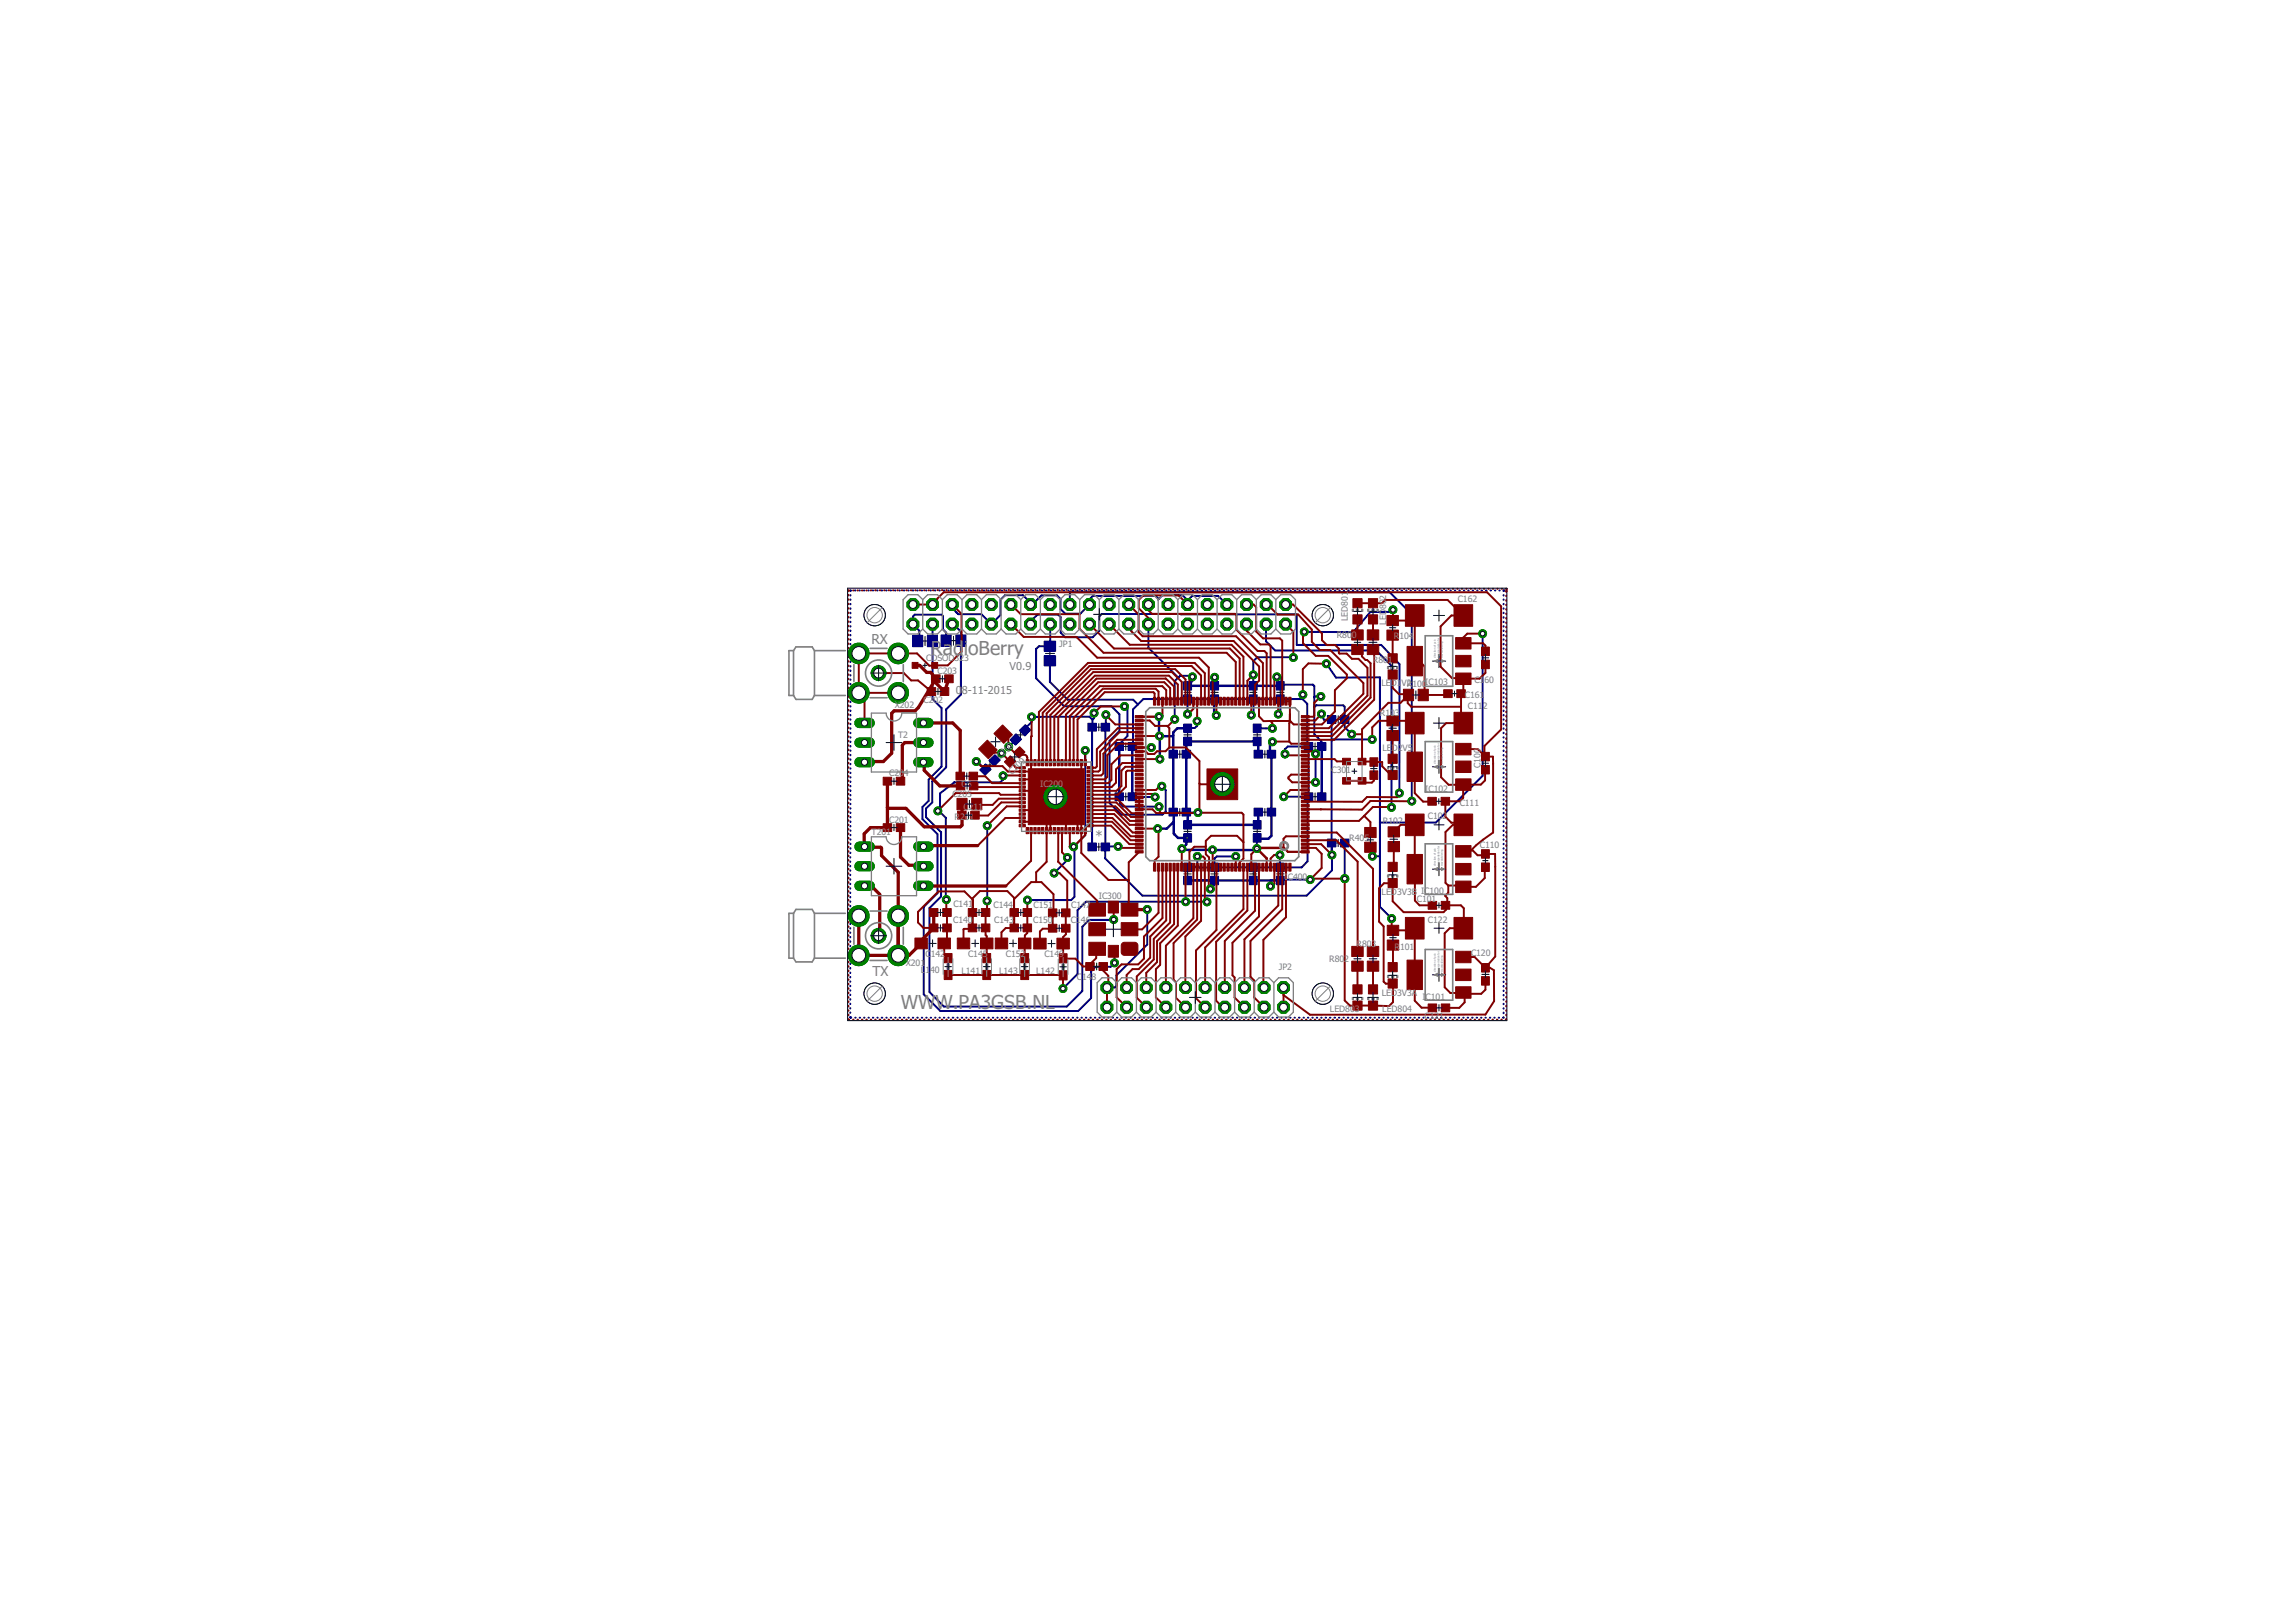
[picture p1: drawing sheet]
<svg xmlns="http://www.w3.org/2000/svg" width="297mm" height="210mm" viewBox="0 0 297 210" stroke-linecap="round" stroke-linejoin="round" font-family="sans-serif">
<defs><g id="words">
<g font-size="2.5" fill="#808080">
<text x="120.4" y="84.7">Rad</text>
<text x="124.7" y="84.7">ioBerry</text>
<text x="116.5" y="130.5">WWW.PA3GSB.NL</text>
</g>
<g font-size="1.8" fill="#808080">
<text x="112.7" y="83.3">RX</text>
<text x="142.7" y="106.8" transform="rotate(-180 142.7 106.8)">*</text>
<text x="112.9" y="126.4">TX</text>
</g>
<g font-size="1.4" fill="#808080">
<text x="123.7" y="89.8">0</text>
<text x="124.4" y="89.8">8-11-2015</text>
<text x="130.6" y="86.7">V0.9</text>
</g>
<g font-size="1.1" fill="#808080">
<text x="179.3" y="77.6" transform="rotate(-90 179.3 77.6)">2</text>
<text x="188.6" y="77.9">C162</text>
<text x="137" y="83.8">JP1</text>
<text x="172.9" y="82.6">R800</text>
<text x="174.4" y="80.4" transform="rotate(-90 174.4 80.4)">LED801</text>
<text x="179.3" y="80.8" transform="rotate(-90 179.3 80.8)">LED</text>
<text x="179.3" y="78.8" transform="rotate(-90 179.3 78.8)">80</text>
<text x="180.3" y="82.7">R104</text>
<text x="119.8" y="85.5">CDSOD323</text>
<text x="121.3" y="87.2">C203</text>
<text x="177.6" y="85.8">R801</text>
<text x="178.7" y="88.8">LED1</text>
<text x="181.3" y="88.8">V2</text>
<text x="182" y="88.9">R</text>
<text x="182.7" y="88.9">100</text>
<text x="184.4" y="88.6">IC103</text>
<text x="190.7" y="88.4">C1</text>
<text x="192" y="88.4">60</text>
<text x="115.8" y="91.7">X202</text>
<text x="116.2" y="95.6">T2</text>
<text x="119.5" y="90.9">C202</text>
<text x="178.5" y="92.6">R103</text>
<text x="189.5" y="90.3">C161</text>
<text x="189.9" y="91.8">C11</text>
<text x="191.8" y="91.8">2</text>
<text x="115" y="100.5">C20</text>
<text x="116.9" y="100.5">4</text>
<text x="124.4" y="101.9">C6</text>
<text x="129.4" y="98.3" transform="rotate(-45 129.4 98.3)">C210</text>
<text x="131" y="100.3" transform="rotate(-45 131 100.3)">C209</text>
<text x="134.6" y="101.9">IC200</text>
<text x="172.3" y="100.1">C301</text>
<text x="178.9" y="97.1">LE</text>
<text x="180.1" y="97.1">D2V5</text>
<text x="191.5" y="99.4" transform="rotate(-90 191.5 99.4)">C100</text>
<text x="115" y="106.5">C201</text>
<text x="123.2" y="103.1">C205</text>
<text x="123.5" y="106.1">R201</text>
<text x="124.7" y="104.9">C211</text>
<text x="178.9" y="106.7">R102</text>
<text x="184.4" y="102.5">IC102</text>
<text x="184.7" y="106">C102</text>
<text x="188.8" y="104.4">C111</text>
<text x="112.7" y="108">T201</text>
<text x="166.2" y="113.9">I</text>
<text x="166.6" y="113.9">C400</text>
<text x="174.6" y="108.9">R405</text>
<text x="191.4" y="109.8">C110</text>
<text x="123.3" y="119.5">C140</text>
<text x="123.3" y="117.4">C141</text>
<text x="128.5" y="117.5">C144</text>
<text x="128.6" y="119.5">C143</text>
<text x="133.7" y="119.5">C150</text>
<text x="133.7" y="117.5">C151</text>
<text x="138.6" y="119.4">C146</text>
<text x="138.6" y="117.5">C147</text>
<text x="142.2" y="116.4">IC300</text>
<text x="178.7" y="115.9">LED3V3B</text>
<text x="183.3" y="116.8">C101</text>
<text x="183.8" y="115.7">IC100</text>
<text x="184.7" y="119.5">C122</text>
<text x="117.2" y="125">X201</text>
<text x="119.2" y="126">L</text>
<text x="119.7" y="126">1</text>
<text x="119.7" y="123.9">C</text>
<text x="120.3" y="126">40</text>
<text x="120.4" y="123.9">142</text>
<text x="125.2" y="123.9">C145</text>
<text x="130.1" y="123.9">C152</text>
<text x="135.1" y="123.9">C149</text>
<text x="165.4" y="125.5">JP2</text>
<text x="172" y="124.5">R802</text>
<text x="175.5" y="122.5">R803</text>
<text x="180.4" y="122.9">R101</text>
<text x="190.3" y="123.7">C120</text>
<text x="124.4" y="126">L141</text>
<text x="129.3" y="126.1">L143</text>
<text x="134.1" y="126.1">L142</text>
<text x="139.3" y="126.8">C14</text>
<text x="141.2" y="126.8">8</text>
<text x="172.1" y="131">LED803</text>
<text x="178.8" y="128.9">LED3V3A</text>
<text x="178.8" y="131">LED804</text>
<text x="184" y="129.4">I</text>
<text x="184.3" y="131.9">C121</text>
<text x="184.4" y="129.4">C101</text>
</g>
<g font-size=".3" fill="#808080">
<text x="185.8" y="85.1" transform="rotate(-90 185.8 85.1)">direction of pcb</text>
<text x="186.2" y="85.1" transform="rotate(-90 186.2 85.1)">transportation for</text>
<text x="186.7" y="85.1" transform="rotate(-90 186.7 85.1)">wavesoldering</text>
<text x="185.8" y="98.8" transform="rotate(-90 185.8 98.8)">direction of pcb</text>
<text x="186.2" y="98.8" transform="rotate(-90 186.2 98.8)">transportation for</text>
<text x="186.7" y="98.8" transform="rotate(-90 186.7 98.8)">wavesoldering</text>
<text x="185.8" y="112.1" transform="rotate(-90 185.8 112.1)">direction of pcb</text>
<text x="186.2" y="112.1" transform="rotate(-90 186.2 112.1)">transportation for</text>
<text x="186.7" y="112.1" transform="rotate(-90 186.7 112.1)">wavesoldering</text>
<text x="185.8" y="125.8" transform="rotate(-90 185.8 125.8)">direction of pcb</text>
<text x="186.2" y="125.8" transform="rotate(-90 186.2 125.8)">transportation for</text>
<text x="186.7" y="125.8" transform="rotate(-90 186.7 125.8)">wavesoldering</text>
</g>
</g></defs>
<g fill="none" stroke="#000" stroke-width=".13">
<path d="M119.1 83h1.2M119.7 82.4v1.1M122.8 82.9h1.2M123.4 82.3v1.2M127.4 99h1.4M128.1 98.3v1.4M131.3 95.1h1.4M132 94.4v1.4M135.3 84.6h1.1M135.8 84v1.2M141.7 94.1h.9M142.2 93.6v1"/>
<path d="M145.2 96.6h.9M145.6 96.1v1M152.2 97.6h.9M152.6 97.1v1M153.2 89.6h.9M153.2 95.1h.9M153.6 89.1v1M153.6 94.6v1M156.7 89.6h.9M157.1 89.1v1M161.7 89.6h.9M162.1 89.1v1"/>
<path d="M162.2 95.1h.9M162.6 94.6v1M163.2 97.6h.9M163.6 97.1v1M165.2 89.6h.9M165.6 89.1v1M169.7 96.6h.9M170.1 96.1v1M172.7 93.1h.9M173.1 92.6v1M141.7 109.6h.9M142.2 109.1v1"/>
<path d="M145.2 103.1h.9M145.6 102.6v1M152.2 105.1h.9M152.6 104.6v1M153.2 113.1h.9M153.2 107.6h.9M153.6 107.1v1M153.6 112.6v1M156.7 113.1h.9M157.1 112.6v1M161.7 113.1h.9M162.1 112.6v1"/>
<path d="M162.2 107.6h.9M162.6 107.1v1M163.2 105.1h.9M163.6 104.6v1M165.2 113.1h.9M165.6 112.6v1M169.7 103.1h.9M170.1 102.6v1M172.7 109.1h.9M173.1 108.6v1"/>
</g>
<g fill="#000080" stroke="#000080" stroke-width=".13">
<path d="M140.7 109.1h1.1v1h-1.1z"/>
<path d="M142.5 109.1h1.1v1h-1.1z"/>
<path d="M173.4 108.6h1.1v1h-1.1z"/>
<path d="M171.7 108.6h1.1v1h-1.1z"/>
<path d="M173.4 92.6h1.1v1h-1.1z"/>
<path d="M171.7 92.6h1.1v1h-1.1z"/>
<path d="M144.3 96.1h1.1v1h-1.1z"/>
<path d="M145.9 96.1h1.1v1h-1.1z"/>
<path d="M170.4 102.6h1.1v1h-1.1z"/>
<path d="M168.7 102.6h1.1v1h-1.1z"/>
<path d="M156.6 88.2h1v1.1h-1z"/>
<path d="M156.6 89.9h1v1.1h-1z"/>
<path d="M161.6 113.4h1v1.1h-1z"/>
<path d="M161.6 111.7h1v1.1h-1z"/>
<path d="M161.6 88.2h1v1.1h-1z"/>
<path d="M161.6 89.9h1v1.1h-1z"/>
<path d="M170.4 96.1h1.1v1h-1.1z"/>
<path d="M168.7 96.1h1.1v1h-1.1z"/>
<path d="M153.1 106.2h1.1v1.1h-1.1z"/>
<path d="M153.1 107.9h1.1v1.1h-1.1z"/>
<path d="M162.1 95.4h1.1v1.1h-1.1z"/>
<path d="M162.1 93.7h1.1v1.1h-1.1z"/>
<path d="M162.2 97.1h1.1v1h-1.1z"/>
<path d="M163.9 97.1h1.1v1h-1.1z"/>
<path d="M153.1 95.4h1.1v1.1h-1.1z"/>
<path d="M153.1 93.7h1.1v1.1h-1.1z"/>
<path d="M140.7 93.6h1.1v1h-1.1z"/>
<path d="M142.5 93.6h1.1v1h-1.1z"/>
<path d="M165.1 88.2h1v1.1h-1z"/>
<path d="M165.1 89.9h1v1.1h-1z"/>
<path d="M153.1 113.4h1.1v1.1h-1.1z"/>
<path d="M153.1 111.7h1.1v1.1h-1.1z"/>
<path d="M165.1 113.4h1v1.1h-1z"/>
<path d="M165.1 111.7h1v1.1h-1z"/>
<path d="M156.6 113.4h1v1.1h-1z"/>
<path d="M156.6 111.7h1v1.1h-1z"/>
<path d="M153.1 88.2h1.1v1.1h-1.1z"/>
<path d="M153.1 89.9h1.1v1.1h-1.1z"/>
<path d="M152.9 97.1h1.1v1h-1.1z"/>
<path d="M151.2 97.1h1.1v1h-1.1z"/>
<path d="M162.1 106.2h1.1v1.1h-1.1z"/>
<path d="M162.1 107.9h1.1v1.1h-1.1z"/>
<path d="M162.2 104.6h1.1v1h-1.1z"/>
<path d="M163.9 104.6h1.1v1h-1.1z"/>
<path d="M152.9 104.6h1.1v1h-1.1z"/>
<path d="M151.2 104.6h1.1v1h-1.1z"/>
<path d="M144.3 102.6h1.1v1h-1.1z"/>
<path d="M145.9 102.6h1.1v1h-1.1z"/>
<path d="M135.1 83h1.5v1.3h-1.5z"/>
<path d="M135.1 84.9h1.5v1.3h-1.5z"/>
<path d="M127.5 98.8l.7 .8-.8 .7-.7-.7z"/>
<path d="M127.9 98.4l.8-.7 .7 .7-.7 .7z"/>
<path d="M131.9 94.5l.8-.7 .6 .7-.7 .7z"/>
<path d="M131.4 95l.8 .7-.8 .7-.7-.7z"/>
<path d="M123.7 82.2h1.3v1.5h-1.3z"/>
<path d="M121.8 82.2h1.3v1.5h-1.3z"/>
<path d="M120 82.2h1.3v1.5h-1.3z"/>
<path d="M118.1 82.2h1.3v1.5h-1.3z"/>
</g>
<g fill="none" stroke="#000080" stroke-width=".32">
<path d="M144.8 96.6v6.5h.1M146.5 96.6v6.5M149.9 92.7v2.5l.2 .1M150.1 95.3v2.9M151.8 95.2l-.1 .1h-1.7M153.6 88.8h12M153.6 94.3h-1.3l-.5 .5v13.1l.6 .5h1.2M157.1 90.5v2l.3 .1M162.8 97.6v-1.5l-.2-.2h-9l-.1 .2v9l.1 .1v1.5h9l.2-.1v-1.5M164.6 96l-.3 .2v1.2l.2 .2v10.6l-.4 .3h-1.4l-.1-.1M171 96.6v6.5M151.9 106.4l-.9 .8h-1.2"/>
<path d="M152.9 109.8h.3M152.9 109.8l.2 .2h3.8h5.6l.1-.2M153.5 108.4v.9l-.6 .5M153.6 113.9h12"/>
</g>
<g fill="none" stroke="#000080" stroke-width=".25">
<path d="M110 77v.1M110 77.6h.1M110 78.1v.1M110 78.7v.1M110 79.3v.1M110 79.9h.1M110.1 76.4l-.1 .1M110.6 76.4h.1M111.2 76.4h.1M111.8 76.4h.1M112.3 76.4h.1M112.9 76.4h.1"/>
<path d="M113.5 76.4h.1M114 76.4h.1M114.6 76.4h.1M115.2 76.4h.1M115.8 76.4h.1M116.4 76.4h.1M116.9 76.4h.1M117.5 76.4h.1M118.1 76.4h.1M118.7 76.4h.1M119.2 76.4h.1M119.8 76.4h.1"/>
<path d="M120.4 76.4h.1M120.9 76.4h.1M121.5 76.4h.1M122.1 76.4h.1M122.7 76.4h.1M123.2 78.2v.5l.5 .5M123.3 76.4h.1M123.7 79.2v.1M123.8 76.4h.1M124.4 76.4h.1M125 76.4h.1M125.6 76.4h.1"/>
<path d="M126.1 76.4h.1M126.7 76.4h.1M127.3 76.4h.1M127.8 76.4h.1M128.4 76.4h.1M129 76.4h.1M129.6 76.4h.1M130.2 76.4h.1M130.7 76.4h.1M131.3 76.4h.1M131.9 76.4h.1M132.5 76.4h.1"/>
<path d="M133 76.4h.1M133.6 76.4h.1M134.2 76.4h.1M134.7 76.4h.1M135.3 76.4h.1M135.9 76.4h.1M136.5 76.4h.1M137.1 76.4h.1M137.6 76.4h.1M138.2 76.4h.1M138.4 78.2v-1.6h41.4l2.8 2.9v24.2M138.8 76.4h.1"/>
<path d="M139.3 76.4h.1M139.9 76.4h.1M140.5 76.4h.1M141.1 76.4h.1M141.6 76.4h.1M142.2 76.4h.1M142.8 76.4h.1M143.4 76.4h.1M144 76.4h.1M144.5 76.4h.1M145.1 76.4h.1M145.7 76.4h.1"/>
<path d="M146.2 76.4h.1M146.8 76.4h.1M147.4 76.4h.1M148 76.4h.1M148.5 76.4h.1M149.1 76.4h.1M149.7 76.4h.1M149.9 77.5l-.4-.4h-8.1l-.3 .3v.7l-1.3 1.3h-2l-.6-.6v-1.3l-.5-.5h-2l-1.1 1.2h-.3v-.2l-.9-1h-2.4l-.6 .6v2l-1.2 1.2-1.2-1.3h-3l-.3-.3M149.9 77.5l-.1 .1M149.9 77.5l.5-.5h2.6l.6 .7M150.3 76.4h.1M150.9 76.4h.1"/>
<path d="M151.4 76.4h.1M152 76.4h.1M152.6 76.4h.1M153.1 76.4h.1M153.6 77.7v.5M153.6 77.7l.6-.6h3.4l1.1 1.1M153.7 76.4h.1M154.3 76.4h.1M154.9 76.4h.1M155.4 76.4h.1M156 76.4h.1M156.6 76.4h.1"/>
<path d="M157.2 76.4h.1M157.8 76.4h.1M158.3 76.4h.1M158.9 76.4h.1M159.5 76.4h.1M160 76.4h.1M160.6 76.4h.1M161.2 76.4h.1M161.8 76.4h.1M162.3 76.4h.1M162.9 76.4h.1M163.5 76.4h.1"/>
<path d="M164.1 76.4h.1M164.7 76.4h.1M165.2 76.4h.1M165.8 76.4h.1M166.4 76.4h.1M166.9 76.4h.1M167.5 76.4h.1M168.1 76.4h.1M168.7 76.4h.1M169.2 76.4h.1M169.8 76.4h.1M170.4 76.4h.1"/>
<path d="M171 76.4h.1M171.6 76.4h.1M172.1 76.4h.1M172.7 76.4h.1M173.3 76.4h.1M173.8 76.4h.1M174.4 76.4h.1M175 76.4h.1M175.6 76.4h.1M176.1 76.4h.1M176.7 76.4h.1M177.3 76.4h.1"/>
<path d="M177.9 76.4h.1M178.5 76.4h.1M179 76.4h.1M179.6 76.4h.1M180.2 76.4h.1M180.2 78.9l-.3 .3h-2.6l-2.2 2.6h-6.4M180.7 76.4h.1M181.3 76.4h.1M181.9 76.4h.1M182.5 76.4h.1M183 76.4h.1M183.6 76.4h.1"/>
<path d="M184.2 76.4h.1M184.8 76.4h.1M185.4 76.4h.1M185.9 76.4h.1M186.5 76.4h.1M187.1 76.4h.1M187.6 76.4h.1M188.2 76.4h.1M188.8 76.4h.1M189.4 76.4h.1M189.9 76.4h.1M190.5 76.4h.1"/>
<path d="M191.1 76.4h.1M191.7 76.4h.1M192.2 76.4h.1M192.8 76.4h.1M193.4 76.4h.1M194 76.4h.1M194.5 77v.1M194.5 77.6h.1M194.5 78.1v.1M194.5 78.7v.1M194.5 79.3v.1M194.5 79.9h.1"/>
<path d="M194.6 76.4h.1M194.6 76.4l-.1 .1M110 80.5h.1M110 81v.1M110 81.6v.1M110 82.2h.1M110 82.7v.1M110 83.3v.1M110 83.9v.1M110 84.5h.1M110 85v.1M110 85.6v.1"/>
<path d="M110 86.2v.1M110 86.8h.1M110 87.4h.1M110 87.9v.1M110 88.5v.1M110 89.1h.1M110 89.6v.1M110 90.2v.1M110 90.8v.1M110 91.4h.1M110 91.9v.1M110 92.5v.1"/>
<path d="M110 93.1v.1M110 93.7h.1M110 94.2v.1M110 94.8v.1M110 95.4v.1M110 96h.1M110 96.5v.1M110 97.1v.1M110 97.7h.1M110 98.3h.1M110 98.8v.1M110 99.4v.1"/>
<path d="M110 100v.1M118.1 80.8v-1l.2-.3h3.5l.2 .2v1.7l.4 .5v1M118.1 80.8l.8 .8v1.1l-.2 .3M120.6 83h.1M120.6 80.8v9.7l1.2 1.1v7.6l-1.7 1.7v2.7l-.8 .8v1.6l2 1.9v7.7l-1.8 1.8v11.3l2.1 2.1h17.9l1.7-1.6v-3.5l.5-.6h2l.5-.5M123.2 80.8h.1l1.1 1-.1 8.1-1.9 1.9v7.5l-1.8 1.8v2.7l-.8 .8v1.1l2 2v8.3l-1.6 1.5v10.9l1.9 1.9h15.9l2-2.1v-8.3l.9-.9h3.2M126.3 98.6h.1l1.1 1M129.6 97.5l-.9 .9M131.4 95.7l-.9 1M133.3 80.8l.4-.4v-.3l.5-.6h2.7l.3 .4v2l.6 .6h3.6l.8-.9v-1.8l.3-.3h25.3v4h10.9l2.4 2.5-.1 16.6M133.5 92.8h7.4l.4 .3M133.5 92.8v.7l-.9 .8v.2"/>
<path d="M133.5 92.8h.1M135.8 85.5v2.7l2.3 2.4h8.5l.6 .6M135.9 80.8v2.8h-1.5l-.4 .4v3.8l3.7 3.6h6.1l1 1v2.2l-1.2 1.3v8l1.5 1.5h5.3l.4-.4v-2.7l-.5-.6M140.4 97.1v11l-1.5 1.5 .1 .1v6.4l-.4 .4h-5.7M141.3 93.1v16.5M141.5 92.3v.6l-.2 .2M143.1 92.5l-.1 18.6 4.8 4.8h21.2l3.3-3.3v-3.5M145.5 91.4l.4 .4v3.4l-1.1 1.1v.3M148.6 80.8v3l3.8 3.9M152.4 87.7l.3-.2h1.4l.2 .1v.5l-.7 .7M152.4 87.7l-.4 .4v5M153.6 90.5v1.9"/>
<path d="M154.9 93.3v.7l-.3 .2-1 .1M157.1 87.7l.1 1.1M162.1 90.5l.1 1.8-.3 .2M162.6 94.3h2M163.8 80.8v2.2l1.2 1.2h13.1l1.9 1.9v18.4M165.2 87.6l.6 .1v1.1h-.1M165.6 88.8l.2-.2h4.1l.1 .2v6.2l1 .9v.7v.2l-.8 .8M165.7 90.5v1.6l-.3 .3M167.3 85.1l-4.6-.1-.6 .6 .1 3.2M168.6 89.9v.3l-.3 .3M169.3 96.6h-2.7l-.4 .4v.6M169.3 96.6l-.2-.2v-5.3l-.6-.6h-20.6l-1.3 1.3v4.7l-.1 .1 .1 .1h2.3"/>
<path d="M169.3 96.6v6.5M170 91.5l.3-.2h3.5l.2 .2v2.6l.9 .9M170.2 97.6v3.6M170.2 97.6h.1M170.9 90.1h-.7l-.2 .1M171 92.4l.3 .8 1-.1v17.5M171.6 85.9l1.2 1.8h5.7v29.6l1.5 1.6M177.5 95.7h-5.1l-.1 .2M191.8 82v18.4l-6 6h-7.3M194.5 80.5h.1M194.5 81v.1M194.5 81.6v.1"/>
<path d="M194.5 82.2h.1M194.5 82.7v.1M194.5 83.3v.1M194.5 83.9v.1M194.5 84.5h.1M194.5 85v.1M194.5 85.6v.1M194.5 86.2v.1M194.5 86.8h.1M194.5 87.4h.1M194.5 87.9v.1M194.5 88.5v.1"/>
<path d="M194.5 89.1h.1M194.5 89.6v.1M194.5 90.2v.1M194.5 90.8v.1M194.5 91.4h.1M194.5 91.9v.1M194.5 92.5v.1M194.5 93.1v.1M194.5 93.7h.1M194.5 94.3h.1M194.5 94.8v.1M194.5 95.4v.1"/>
<path d="M194.5 96h.1M194.5 96.5v.1M194.5 97.1v.1M194.5 97.7v.1M194.5 98.3h.1M194.5 98.8v.1M194.5 99.4v.1M194.5 100v.1M110 110.9v.1M110 111.5h.1M110 112.1h.1M110 112.6v.1"/>
<path d="M110 113.2v.1M110 113.8v.1M110 114.4h.1M110 114.9v.1M110 115.5v.1M110 116.1h.1M110 116.6v.1M110 117.2v.1M110 117.8v.1M110 118.4h.1M110 119h.1M110 119.5v.1"/>
<path d="M110 110.3v.1M110 100.6h.1M110 101.1v.1M110 101.7v.1M110 102.3v.1M110 102.9h.1M110 103.4v.1M110 104v.1M110 104.6h.1M110 105.2h.1M110 105.7v.1M110 106.3v.1"/>
<path d="M110 106.9v.1M110 107.5h.1M110 108v.1M110 108.6v.1M110 109.2h.1M110 109.7v.1M127.7 106.8v9.8M129.8 100.4v.5l-.4 .3h-5.9l-1.9 1.5v2l-.3 .2h.2l.9 .9v10.6M138.1 111v.3l-1.7 1.7M143 109.6h.1M144.7 109.5l-1.7 .1M144.9 103.1v.9l.4 .4h4.6"/>
<path d="M146.5 103.1h2.9M148.4 117.7v4.5l-4 4v1.4l-.2 .2h-1M153.5 105.1l1.5 .1M153.6 113.9h3.4v.7l-.4 .4M153.6 112.2l.1 .1M154.9 112l-.3 .2h-1M156.1 116.7h-15.6l-1.1 1.1v8.2l-1.9 1.9M159.9 110.8h-2.5l-.3 .3v1.2M162.6 108.4v1.4M165.6 110.6v1.6M166.1 103.1h3.2M169.3 103.1l-.1 .1v8.3l-.8 .7-13.2 .1-.3-.3v-1.2"/>
<path d="M169.5 113.8l-5.1 .1v.8M174 109.1v4.6M178.5 110.7l-1 .1M194.5 100.6h.1M194.5 101.2h.1M194.5 101.7v.1M194.5 102.3v.1M194.5 102.9h.1M194.5 103.4v.1M194.5 104v.1M194.5 104.6v.1M194.5 105.2h.1"/>
<path d="M194.5 105.7v.1M194.5 106.3v.1M194.5 106.9v.1M194.5 107.5h.1M194.5 108.1h.1M194.5 108.6v.1M194.5 109.2v.1M194.5 109.8h.1M194.5 110.3v.1M194.5 110.9v.1M194.5 111.5v.1M194.5 112.1h.1"/>
<path d="M194.5 112.6v.1M194.5 113.2v.1M194.5 113.8v.1M194.5 114.4h.1M194.5 115h.1M194.5 115.5v.1M194.5 116.1v.1M194.5 116.7h.1M194.5 117.2v.1M194.5 117.8v.1M194.5 118.4v.1M194.5 119h.1"/>
<path d="M194.5 119.5v.1M110 131.6l.1 .1M110 120.1v.1M110 120.7h.1M110 121.2v.1M110 121.8v.1M110 122.4v.1M110 123h.1M110 123.5v.1M110 124.1v.1M110 124.7v.1M110 125.3h.1"/>
<path d="M110 125.9h.1M110 126.4v.1M110 127v.1M110 127.6h.1M110 128.1v.1M110 128.7v.1M110 129.3v.1M110 129.9h.1M110 130.5h.1M110 131v.1M110.6 131.7h.1M111.2 131.7h.1"/>
<path d="M111.8 131.7h.1M112.4 131.7h.1M112.9 131.7h.1M113.5 131.7h.1M114.1 131.7h.1M114.7 131.7h.1M115.2 131.7h.1M115.8 131.7h.1M116.4 131.7h.1M116.9 131.7h.1M117.5 131.7h.1M118.1 131.7h.1"/>
<path d="M118.7 131.7h.1M119.3 131.7h.1M119.8 131.7h.1M120.4 131.7h.1M121 131.7h.1M121.5 131.7h.1M122.1 131.7h.1M122.7 131.7h.1M123.3 131.7h.1M123.8 131.7h.1M124.4 131.7h.1M125 131.7h.1"/>
<path d="M125.6 131.7h.1M126.1 131.7h.1M126.7 131.7h.1M127.3 131.7h.1M127.8 131.7h.1M128.4 131.7h.1M129 131.7h.1M129.6 131.7h.1M130.2 131.7h.1M130.7 131.7h.1M131.3 131.7h.1M131.9 131.7h.1"/>
<path d="M132.4 131.7h.1M133 131.7h.1M133.6 131.7h.1M134.2 131.7h.1M134.7 131.7h.1M135.3 131.7h.1M135.9 131.7h.1M136.5 131.7h.1M137.1 131.7h.1M137.6 131.7h.1M138.2 131.7h.1M138.8 131.7h.1"/>
<path d="M139.3 131.7h.1M139.9 131.7h.1M140.5 131.7h.1M141.1 131.7h.1M141.6 131.7h.1M142.2 131.7h.1M142.8 131.7h.1M143.4 131.7h.1M143.9 131.7h.1M144.5 131.7h.1M145.1 131.7h.1M145.6 131.7h.1"/>
<path d="M146.2 131.7h.1M146.8 131.7h.1M147.4 131.7h.1M148 131.7h.1M148.5 131.7h.1M149.1 131.7h.1M149.7 131.7h.1M150.2 131.7h.1M150.8 131.7h.1M151.4 131.7h.1M152 131.7h.1M152.5 131.7h.1"/>
<path d="M153.1 131.7h.1M153.7 131.7h.1M154.3 131.7h.1M154.8 131.7h.1M155.4 131.7h.1M156 131.7h.1M156.6 131.7h.1M157.1 131.7h.1M157.7 131.7h.1M158.3 131.7h.1M158.9 131.7h.1M159.4 131.7h.1"/>
<path d="M160 131.7h.1M160.6 131.7h.1M161.2 131.7h.1M161.7 131.7h.1M162.3 131.7h.1M162.9 131.7h.1M163.4 131.7h.1M164 131.7h.1M164.6 131.7h.1M165.2 131.7h.1M165.8 131.7h.1M166.3 131.7h.1"/>
<path d="M166.9 131.7h.1M167.5 131.7h.1M168 131.7h.1M168.6 131.7h.1M169.2 131.7h.1M169.8 131.7h.1M170.3 131.7h.1M170.9 131.7h.1M171.5 131.7h.1M172.1 131.7h.1M172.6 131.7h.1M173.2 131.7h.1"/>
<path d="M173.8 131.7h.1M174.4 131.7h.1M174.9 131.7h.1M175.5 131.7h.1M176.1 131.7h.1M176.7 131.7h.1M177.2 131.7h.1M177.8 131.7h.1M178.4 131.7h.1M179 131.7h.1M179.5 131.7h.1M180.1 131.7h.1"/>
<path d="M180.7 131.7h.1M181.3 131.7h.1M181.8 131.7h.1M182.4 131.7h.1M183 131.7h.1M183.6 131.7h.1M184.1 131.7h.1M184.7 131.7h.1M185.3 131.7h.1M185.8 131.7h.1M186.4 131.7h.1M187 131.7h.1"/>
<path d="M187.6 131.7h.1M188.2 131.7h.1M188.7 131.7h.1M189.3 131.7h.1M189.9 131.7h.1M190.4 131.7h.1M191 131.7h.1M191.6 131.7h.1M192.2 131.7h.1M192.7 131.7h.1M193.3 131.7h.1M193.9 131.7h.1"/>
<path d="M194.5 120.1v.1M194.5 120.7v.1M194.5 121.3h.1M194.5 121.9h.1M194.5 122.4v.1M194.5 123v.1M194.5 123.6h.1M194.5 124.1v.1M194.5 124.7v.1M194.5 125.3v.1M194.5 125.9h.1M194.5 126.4v.1"/>
<path d="M194.5 127v.1M194.5 127.6v.1M194.5 128.2h.1M194.5 128.8h.1M194.5 129.3v.1M194.5 129.9v.1M194.5 130.5h.1M194.5 131v.1M194.5 131.6v.1"/>
</g>
<circle cx="118.1" cy="80.8" r=".83" fill="#008000" stroke="#008000" stroke-width=".13"/>
<circle cx="118.1" cy="80.8" r=".51" fill="#fff" stroke="#000" stroke-width=".13"/>
<circle cx="118.1" cy="78.2" r=".83" fill="#008000" stroke="#008000" stroke-width=".13"/>
<circle cx="118.1" cy="78.2" r=".51" fill="#fff" stroke="#000" stroke-width=".13"/>
<circle cx="120.6" cy="80.8" r=".83" fill="#008000" stroke="#008000" stroke-width=".13"/>
<circle cx="120.6" cy="80.8" r=".51" fill="#fff" stroke="#000" stroke-width=".13"/>
<circle cx="120.6" cy="78.2" r=".83" fill="#008000" stroke="#008000" stroke-width=".13"/>
<circle cx="120.6" cy="78.2" r=".51" fill="#fff" stroke="#000" stroke-width=".13"/>
<circle cx="123.2" cy="80.8" r=".83" fill="#008000" stroke="#008000" stroke-width=".13"/>
<circle cx="123.2" cy="80.8" r=".51" fill="#fff" stroke="#000" stroke-width=".13"/>
<circle cx="123.2" cy="78.2" r=".83" fill="#008000" stroke="#008000" stroke-width=".13"/>
<circle cx="123.2" cy="78.2" r=".51" fill="#fff" stroke="#000" stroke-width=".13"/>
<circle cx="125.7" cy="80.8" r=".83" fill="#008000" stroke="#008000" stroke-width=".13"/>
<circle cx="125.7" cy="80.8" r=".51" fill="#fff" stroke="#000" stroke-width=".13"/>
<circle cx="125.7" cy="78.2" r=".83" fill="#008000" stroke="#008000" stroke-width=".13"/>
<circle cx="125.7" cy="78.2" r=".51" fill="#fff" stroke="#000" stroke-width=".13"/>
<circle cx="128.2" cy="80.8" r=".83" fill="#008000" stroke="#008000" stroke-width=".13"/>
<circle cx="128.2" cy="80.8" r=".51" fill="#fff" stroke="#000" stroke-width=".13"/>
<circle cx="128.2" cy="78.2" r=".83" fill="#008000" stroke="#008000" stroke-width=".13"/>
<circle cx="128.2" cy="78.2" r=".51" fill="#fff" stroke="#000" stroke-width=".13"/>
<circle cx="130.8" cy="80.8" r=".83" fill="#008000" stroke="#008000" stroke-width=".13"/>
<circle cx="130.8" cy="80.8" r=".51" fill="#fff" stroke="#000" stroke-width=".13"/>
<circle cx="130.8" cy="78.2" r=".83" fill="#008000" stroke="#008000" stroke-width=".13"/>
<circle cx="130.8" cy="78.2" r=".51" fill="#fff" stroke="#000" stroke-width=".13"/>
<circle cx="133.3" cy="80.8" r=".83" fill="#008000" stroke="#008000" stroke-width=".13"/>
<circle cx="133.3" cy="80.8" r=".51" fill="#fff" stroke="#000" stroke-width=".13"/>
<circle cx="133.3" cy="78.2" r=".83" fill="#008000" stroke="#008000" stroke-width=".13"/>
<circle cx="133.3" cy="78.2" r=".51" fill="#fff" stroke="#000" stroke-width=".13"/>
<circle cx="135.9" cy="80.8" r=".83" fill="#008000" stroke="#008000" stroke-width=".13"/>
<circle cx="135.9" cy="80.8" r=".51" fill="#fff" stroke="#000" stroke-width=".13"/>
<circle cx="135.9" cy="78.2" r=".83" fill="#008000" stroke="#008000" stroke-width=".13"/>
<circle cx="135.9" cy="78.2" r=".51" fill="#fff" stroke="#000" stroke-width=".13"/>
<circle cx="138.4" cy="80.8" r=".83" fill="#008000" stroke="#008000" stroke-width=".13"/>
<circle cx="138.4" cy="80.8" r=".51" fill="#fff" stroke="#000" stroke-width=".13"/>
<circle cx="138.4" cy="78.2" r=".83" fill="#008000" stroke="#008000" stroke-width=".13"/>
<circle cx="138.4" cy="78.2" r=".51" fill="#fff" stroke="#000" stroke-width=".13"/>
<circle cx="140.9" cy="80.8" r=".83" fill="#008000" stroke="#008000" stroke-width=".13"/>
<circle cx="140.9" cy="80.8" r=".51" fill="#fff" stroke="#000" stroke-width=".13"/>
<circle cx="140.9" cy="78.2" r=".83" fill="#008000" stroke="#008000" stroke-width=".13"/>
<circle cx="140.9" cy="78.2" r=".51" fill="#fff" stroke="#000" stroke-width=".13"/>
<circle cx="143.5" cy="80.8" r=".83" fill="#008000" stroke="#008000" stroke-width=".13"/>
<circle cx="143.5" cy="80.8" r=".51" fill="#fff" stroke="#000" stroke-width=".13"/>
<circle cx="143.5" cy="78.2" r=".83" fill="#008000" stroke="#008000" stroke-width=".13"/>
<circle cx="143.5" cy="78.2" r=".51" fill="#fff" stroke="#000" stroke-width=".13"/>
<circle cx="146" cy="80.8" r=".83" fill="#008000" stroke="#008000" stroke-width=".13"/>
<circle cx="146" cy="80.8" r=".51" fill="#fff" stroke="#000" stroke-width=".13"/>
<circle cx="146" cy="78.2" r=".83" fill="#008000" stroke="#008000" stroke-width=".13"/>
<circle cx="146" cy="78.2" r=".51" fill="#fff" stroke="#000" stroke-width=".13"/>
<circle cx="148.6" cy="80.8" r=".83" fill="#008000" stroke="#008000" stroke-width=".13"/>
<circle cx="148.6" cy="80.8" r=".51" fill="#fff" stroke="#000" stroke-width=".13"/>
<circle cx="148.6" cy="78.2" r=".83" fill="#008000" stroke="#008000" stroke-width=".13"/>
<circle cx="148.6" cy="78.2" r=".51" fill="#fff" stroke="#000" stroke-width=".13"/>
<circle cx="151.1" cy="80.8" r=".83" fill="#008000" stroke="#008000" stroke-width=".13"/>
<circle cx="151.1" cy="80.8" r=".51" fill="#fff" stroke="#000" stroke-width=".13"/>
<circle cx="151.1" cy="78.2" r=".83" fill="#008000" stroke="#008000" stroke-width=".13"/>
<circle cx="151.1" cy="78.2" r=".51" fill="#fff" stroke="#000" stroke-width=".13"/>
<circle cx="153.6" cy="80.8" r=".83" fill="#008000" stroke="#008000" stroke-width=".13"/>
<circle cx="153.6" cy="80.8" r=".51" fill="#fff" stroke="#000" stroke-width=".13"/>
<circle cx="153.6" cy="78.2" r=".83" fill="#008000" stroke="#008000" stroke-width=".13"/>
<circle cx="153.6" cy="78.2" r=".51" fill="#fff" stroke="#000" stroke-width=".13"/>
<circle cx="156.2" cy="80.8" r=".83" fill="#008000" stroke="#008000" stroke-width=".13"/>
<circle cx="156.2" cy="80.8" r=".51" fill="#fff" stroke="#000" stroke-width=".13"/>
<circle cx="156.2" cy="78.2" r=".83" fill="#008000" stroke="#008000" stroke-width=".13"/>
<circle cx="156.2" cy="78.2" r=".51" fill="#fff" stroke="#000" stroke-width=".13"/>
<circle cx="158.7" cy="80.8" r=".83" fill="#008000" stroke="#008000" stroke-width=".13"/>
<circle cx="158.7" cy="80.8" r=".51" fill="#fff" stroke="#000" stroke-width=".13"/>
<circle cx="158.7" cy="78.2" r=".83" fill="#008000" stroke="#008000" stroke-width=".13"/>
<circle cx="158.7" cy="78.2" r=".51" fill="#fff" stroke="#000" stroke-width=".13"/>
<circle cx="161.3" cy="80.8" r=".83" fill="#008000" stroke="#008000" stroke-width=".13"/>
<circle cx="161.3" cy="80.8" r=".51" fill="#fff" stroke="#000" stroke-width=".13"/>
<circle cx="161.3" cy="78.2" r=".83" fill="#008000" stroke="#008000" stroke-width=".13"/>
<circle cx="161.3" cy="78.2" r=".51" fill="#fff" stroke="#000" stroke-width=".13"/>
<circle cx="163.8" cy="80.8" r=".83" fill="#008000" stroke="#008000" stroke-width=".13"/>
<circle cx="163.8" cy="80.8" r=".51" fill="#fff" stroke="#000" stroke-width=".13"/>
<circle cx="163.8" cy="78.2" r=".83" fill="#008000" stroke="#008000" stroke-width=".13"/>
<circle cx="163.8" cy="78.2" r=".51" fill="#fff" stroke="#000" stroke-width=".13"/>
<circle cx="166.3" cy="80.8" r=".83" fill="#008000" stroke="#008000" stroke-width=".13"/>
<circle cx="166.3" cy="80.8" r=".51" fill="#fff" stroke="#000" stroke-width=".13"/>
<circle cx="166.3" cy="78.2" r=".83" fill="#008000" stroke="#008000" stroke-width=".13"/>
<circle cx="166.3" cy="78.2" r=".51" fill="#fff" stroke="#000" stroke-width=".13"/>
<circle cx="113.7" cy="121.1" r=".95" fill="#008000" stroke="#008000" stroke-width=".13"/>
<circle cx="113.7" cy="121.1" r=".64" fill="#fff" stroke="#000" stroke-width=".13"/>
<circle cx="116.2" cy="123.6" r="1.33" fill="#008000" stroke="#008000" stroke-width=".13"/>
<circle cx="116.2" cy="123.6" r=".89" fill="#fff" stroke="#000" stroke-width=".13"/>
<circle cx="111.1" cy="123.6" r="1.33" fill="#008000" stroke="#008000" stroke-width=".13"/>
<circle cx="111.1" cy="123.6" r=".89" fill="#fff" stroke="#000" stroke-width=".13"/>
<circle cx="111.1" cy="118.5" r="1.33" fill="#008000" stroke="#008000" stroke-width=".13"/>
<circle cx="111.1" cy="118.5" r=".89" fill="#fff" stroke="#000" stroke-width=".13"/>
<circle cx="116.2" cy="118.5" r="1.33" fill="#008000" stroke="#008000" stroke-width=".13"/>
<circle cx="116.2" cy="118.5" r=".89" fill="#fff" stroke="#000" stroke-width=".13"/>
<circle cx="113.7" cy="87.1" r=".95" fill="#008000" stroke="#008000" stroke-width=".13"/>
<circle cx="113.7" cy="87.1" r=".64" fill="#fff" stroke="#000" stroke-width=".13"/>
<circle cx="116.2" cy="89.7" r="1.33" fill="#008000" stroke="#008000" stroke-width=".13"/>
<circle cx="116.2" cy="89.7" r=".89" fill="#fff" stroke="#000" stroke-width=".13"/>
<circle cx="111.1" cy="89.7" r="1.33" fill="#008000" stroke="#008000" stroke-width=".13"/>
<circle cx="111.1" cy="89.7" r=".89" fill="#fff" stroke="#000" stroke-width=".13"/>
<circle cx="111.1" cy="84.6" r="1.33" fill="#008000" stroke="#008000" stroke-width=".13"/>
<circle cx="111.1" cy="84.6" r=".89" fill="#fff" stroke="#000" stroke-width=".13"/>
<circle cx="116.2" cy="84.6" r="1.33" fill="#008000" stroke="#008000" stroke-width=".13"/>
<circle cx="116.2" cy="84.6" r=".89" fill="#fff" stroke="#000" stroke-width=".13"/>
<path d="M111.2 109.6h1.3" fill="none" stroke="#008000" stroke-width="1.3"/>
<circle cx="111.8" cy="109.6" r=".4" fill="#fff" stroke="#000" stroke-width=".13"/>
<path d="M118.8 112.1h1.3" fill="none" stroke="#008000" stroke-width="1.3"/>
<circle cx="119.5" cy="112.1" r=".4" fill="#fff" stroke="#000" stroke-width=".13"/>
<path d="M118.8 109.6h1.3" fill="none" stroke="#008000" stroke-width="1.3"/>
<circle cx="119.5" cy="109.6" r=".4" fill="#fff" stroke="#000" stroke-width=".13"/>
<path d="M111.2 114.6h1.3" fill="none" stroke="#008000" stroke-width="1.3"/>
<circle cx="111.8" cy="114.6" r=".4" fill="#fff" stroke="#000" stroke-width=".13"/>
<path d="M118.8 114.6h1.3" fill="none" stroke="#008000" stroke-width="1.3"/>
<circle cx="119.5" cy="114.6" r=".4" fill="#fff" stroke="#000" stroke-width=".13"/>
<path d="M111.2 112.1h1.3" fill="none" stroke="#008000" stroke-width="1.3"/>
<circle cx="111.8" cy="112.1" r=".4" fill="#fff" stroke="#000" stroke-width=".13"/>
<path d="M111.2 93.6h1.3" fill="none" stroke="#008000" stroke-width="1.3"/>
<circle cx="111.8" cy="93.6" r=".4" fill="#fff" stroke="#000" stroke-width=".13"/>
<path d="M118.8 96.1h1.3" fill="none" stroke="#008000" stroke-width="1.3"/>
<circle cx="119.5" cy="96.1" r=".4" fill="#fff" stroke="#000" stroke-width=".13"/>
<path d="M118.8 93.6h1.3" fill="none" stroke="#008000" stroke-width="1.3"/>
<circle cx="119.5" cy="93.6" r=".4" fill="#fff" stroke="#000" stroke-width=".13"/>
<path d="M111.2 98.6h1.3" fill="none" stroke="#008000" stroke-width="1.3"/>
<circle cx="111.8" cy="98.6" r=".4" fill="#fff" stroke="#000" stroke-width=".13"/>
<path d="M118.8 98.6h1.3" fill="none" stroke="#008000" stroke-width="1.3"/>
<circle cx="119.5" cy="98.6" r=".4" fill="#fff" stroke="#000" stroke-width=".13"/>
<path d="M111.2 96.1h1.3" fill="none" stroke="#008000" stroke-width="1.3"/>
<circle cx="111.8" cy="96.1" r=".4" fill="#fff" stroke="#000" stroke-width=".13"/>
<circle cx="166.1" cy="127.8" r=".83" fill="#008000" stroke="#008000" stroke-width=".13"/>
<circle cx="166.1" cy="127.8" r=".51" fill="#fff" stroke="#000" stroke-width=".13"/>
<circle cx="166.1" cy="130.3" r=".83" fill="#008000" stroke="#008000" stroke-width=".13"/>
<circle cx="166.1" cy="130.3" r=".51" fill="#fff" stroke="#000" stroke-width=".13"/>
<circle cx="163.5" cy="127.8" r=".83" fill="#008000" stroke="#008000" stroke-width=".13"/>
<circle cx="163.5" cy="127.8" r=".51" fill="#fff" stroke="#000" stroke-width=".13"/>
<circle cx="163.5" cy="130.3" r=".83" fill="#008000" stroke="#008000" stroke-width=".13"/>
<circle cx="163.5" cy="130.3" r=".51" fill="#fff" stroke="#000" stroke-width=".13"/>
<circle cx="161" cy="127.8" r=".83" fill="#008000" stroke="#008000" stroke-width=".13"/>
<circle cx="161" cy="127.8" r=".51" fill="#fff" stroke="#000" stroke-width=".13"/>
<circle cx="161" cy="130.3" r=".83" fill="#008000" stroke="#008000" stroke-width=".13"/>
<circle cx="161" cy="130.3" r=".51" fill="#fff" stroke="#000" stroke-width=".13"/>
<circle cx="158.5" cy="127.8" r=".83" fill="#008000" stroke="#008000" stroke-width=".13"/>
<circle cx="158.5" cy="127.8" r=".51" fill="#fff" stroke="#000" stroke-width=".13"/>
<circle cx="158.5" cy="130.3" r=".83" fill="#008000" stroke="#008000" stroke-width=".13"/>
<circle cx="158.5" cy="130.3" r=".51" fill="#fff" stroke="#000" stroke-width=".13"/>
<circle cx="155.9" cy="127.8" r=".83" fill="#008000" stroke="#008000" stroke-width=".13"/>
<circle cx="155.9" cy="127.8" r=".51" fill="#fff" stroke="#000" stroke-width=".13"/>
<circle cx="155.9" cy="130.3" r=".83" fill="#008000" stroke="#008000" stroke-width=".13"/>
<circle cx="155.9" cy="130.3" r=".51" fill="#fff" stroke="#000" stroke-width=".13"/>
<circle cx="153.4" cy="127.8" r=".83" fill="#008000" stroke="#008000" stroke-width=".13"/>
<circle cx="153.4" cy="127.8" r=".51" fill="#fff" stroke="#000" stroke-width=".13"/>
<circle cx="153.4" cy="130.3" r=".83" fill="#008000" stroke="#008000" stroke-width=".13"/>
<circle cx="153.4" cy="130.3" r=".51" fill="#fff" stroke="#000" stroke-width=".13"/>
<circle cx="150.8" cy="127.8" r=".83" fill="#008000" stroke="#008000" stroke-width=".13"/>
<circle cx="150.8" cy="127.8" r=".51" fill="#fff" stroke="#000" stroke-width=".13"/>
<circle cx="150.8" cy="130.3" r=".83" fill="#008000" stroke="#008000" stroke-width=".13"/>
<circle cx="150.8" cy="130.3" r=".51" fill="#fff" stroke="#000" stroke-width=".13"/>
<circle cx="148.3" cy="127.8" r=".83" fill="#008000" stroke="#008000" stroke-width=".13"/>
<circle cx="148.3" cy="127.8" r=".51" fill="#fff" stroke="#000" stroke-width=".13"/>
<circle cx="148.3" cy="130.3" r=".83" fill="#008000" stroke="#008000" stroke-width=".13"/>
<circle cx="148.3" cy="130.3" r=".51" fill="#fff" stroke="#000" stroke-width=".13"/>
<circle cx="145.8" cy="127.8" r=".83" fill="#008000" stroke="#008000" stroke-width=".13"/>
<circle cx="145.8" cy="127.8" r=".51" fill="#fff" stroke="#000" stroke-width=".13"/>
<circle cx="145.8" cy="130.3" r=".83" fill="#008000" stroke="#008000" stroke-width=".13"/>
<circle cx="145.8" cy="130.3" r=".51" fill="#fff" stroke="#000" stroke-width=".13"/>
<circle cx="143.2" cy="127.8" r=".83" fill="#008000" stroke="#008000" stroke-width=".13"/>
<circle cx="143.2" cy="127.8" r=".51" fill="#fff" stroke="#000" stroke-width=".13"/>
<circle cx="143.2" cy="130.3" r=".83" fill="#008000" stroke="#008000" stroke-width=".13"/>
<circle cx="143.2" cy="130.3" r=".51" fill="#fff" stroke="#000" stroke-width=".13"/>
<circle cx="155" cy="105.2" r=".51" fill="#008000" stroke="#008000" stroke-width=".13"/>
<circle cx="155" cy="105.2" r=".3" fill="#fff" stroke="#000" stroke-width=".13"/>
<circle cx="156.6" cy="115" r=".51" fill="#008000" stroke="#008000" stroke-width=".13"/>
<circle cx="156.6" cy="115" r=".3" fill="#fff" stroke="#000" stroke-width=".13"/>
<circle cx="170.2" cy="101.2" r=".51" fill="#008000" stroke="#008000" stroke-width=".13"/>
<circle cx="170.2" cy="101.2" r=".3" fill="#fff" stroke="#000" stroke-width=".13"/>
<circle cx="170.2" cy="97.6" r=".51" fill="#008000" stroke="#008000" stroke-width=".13"/>
<circle cx="170.2" cy="97.6" r=".3" fill="#fff" stroke="#000" stroke-width=".13"/>
<circle cx="157.1" cy="87.7" r=".51" fill="#008000" stroke="#008000" stroke-width=".13"/>
<circle cx="157.1" cy="87.7" r=".3" fill="#fff" stroke="#000" stroke-width=".13"/>
<circle cx="154.3" cy="87.6" r=".51" fill="#008000" stroke="#008000" stroke-width=".13"/>
<circle cx="154.3" cy="87.6" r=".3" fill="#fff" stroke="#000" stroke-width=".13"/>
<circle cx="152" cy="93.1" r=".51" fill="#008000" stroke="#008000" stroke-width=".13"/>
<circle cx="152" cy="93.1" r=".3" fill="#fff" stroke="#000" stroke-width=".13"/>
<circle cx="162.1" cy="87.3" r=".51" fill="#008000" stroke="#008000" stroke-width=".13"/>
<circle cx="162.1" cy="87.3" r=".3" fill="#fff" stroke="#000" stroke-width=".13"/>
<circle cx="133.5" cy="92.8" r=".51" fill="#008000" stroke="#008000" stroke-width=".13"/>
<circle cx="133.5" cy="92.8" r=".3" fill="#fff" stroke="#000" stroke-width=".13"/>
<circle cx="149.9" cy="104.4" r=".51" fill="#008000" stroke="#008000" stroke-width=".13"/>
<circle cx="149.9" cy="104.4" r=".3" fill="#fff" stroke="#000" stroke-width=".13"/>
<circle cx="164.4" cy="114.7" r=".51" fill="#008000" stroke="#008000" stroke-width=".13"/>
<circle cx="164.4" cy="114.7" r=".3" fill="#fff" stroke="#000" stroke-width=".13"/>
<circle cx="169.5" cy="113.8" r=".51" fill="#008000" stroke="#008000" stroke-width=".13"/>
<circle cx="169.5" cy="113.8" r=".3" fill="#fff" stroke="#000" stroke-width=".13"/>
<circle cx="174" cy="113.7" r=".51" fill="#008000" stroke="#008000" stroke-width=".13"/>
<circle cx="174" cy="113.7" r=".3" fill="#fff" stroke="#000" stroke-width=".13"/>
<circle cx="174" cy="113.7" r=".51" fill="#008000" stroke="#008000" stroke-width=".13"/>
<circle cx="174" cy="113.7" r=".3" fill="#fff" stroke="#000" stroke-width=".13"/>
<circle cx="167.3" cy="85.1" r=".51" fill="#008000" stroke="#008000" stroke-width=".13"/>
<circle cx="167.3" cy="85.1" r=".3" fill="#fff" stroke="#000" stroke-width=".13"/>
<circle cx="174.9" cy="95" r=".51" fill="#008000" stroke="#008000" stroke-width=".13"/>
<circle cx="174.9" cy="95" r=".3" fill="#fff" stroke="#000" stroke-width=".13"/>
<circle cx="126.3" cy="98.6" r=".51" fill="#008000" stroke="#008000" stroke-width=".13"/>
<circle cx="126.3" cy="98.6" r=".3" fill="#fff" stroke="#000" stroke-width=".13"/>
<circle cx="145.5" cy="91.4" r=".51" fill="#008000" stroke="#008000" stroke-width=".13"/>
<circle cx="145.5" cy="91.4" r=".3" fill="#fff" stroke="#000" stroke-width=".13"/>
<circle cx="141.5" cy="92.3" r=".51" fill="#008000" stroke="#008000" stroke-width=".13"/>
<circle cx="141.5" cy="92.3" r=".3" fill="#fff" stroke="#000" stroke-width=".13"/>
<circle cx="148.4" cy="117.7" r=".51" fill="#008000" stroke="#008000" stroke-width=".13"/>
<circle cx="148.4" cy="117.7" r=".3" fill="#fff" stroke="#000" stroke-width=".13"/>
<circle cx="165.2" cy="87.6" r=".51" fill="#008000" stroke="#008000" stroke-width=".13"/>
<circle cx="165.2" cy="87.6" r=".3" fill="#fff" stroke="#000" stroke-width=".13"/>
<circle cx="170.9" cy="90.1" r=".51" fill="#008000" stroke="#008000" stroke-width=".13"/>
<circle cx="170.9" cy="90.1" r=".3" fill="#fff" stroke="#000" stroke-width=".13"/>
<circle cx="158.1" cy="101.5" r="1.5" fill="#008000" stroke="#008000" stroke-width=".13"/>
<circle cx="158.1" cy="101.5" r=".99" fill="#fff" stroke="#000" stroke-width=".13"/>
<circle cx="136.5" cy="103.1" r="1.5" fill="#008000" stroke="#008000" stroke-width=".13"/>
<circle cx="136.5" cy="103.1" r=".99" fill="#fff" stroke="#000" stroke-width=".13"/>
<circle cx="148.9" cy="96.7" r=".51" fill="#008000" stroke="#008000" stroke-width=".13"/>
<circle cx="148.9" cy="96.7" r=".3" fill="#fff" stroke="#000" stroke-width=".13"/>
<circle cx="149.4" cy="103.1" r=".51" fill="#008000" stroke="#008000" stroke-width=".13"/>
<circle cx="149.4" cy="103.1" r=".3" fill="#fff" stroke="#000" stroke-width=".13"/>
<circle cx="154.9" cy="110.8" r=".51" fill="#008000" stroke="#008000" stroke-width=".13"/>
<circle cx="154.9" cy="110.8" r=".3" fill="#fff" stroke="#000" stroke-width=".13"/>
<circle cx="159.9" cy="110.8" r=".51" fill="#008000" stroke="#008000" stroke-width=".13"/>
<circle cx="159.9" cy="110.8" r=".3" fill="#fff" stroke="#000" stroke-width=".13"/>
<circle cx="165.6" cy="110.6" r=".51" fill="#008000" stroke="#008000" stroke-width=".13"/>
<circle cx="165.6" cy="110.6" r=".3" fill="#fff" stroke="#000" stroke-width=".13"/>
<circle cx="166.1" cy="103.1" r=".51" fill="#008000" stroke="#008000" stroke-width=".13"/>
<circle cx="166.1" cy="103.1" r=".3" fill="#fff" stroke="#000" stroke-width=".13"/>
<circle cx="166.2" cy="97.6" r=".51" fill="#008000" stroke="#008000" stroke-width=".13"/>
<circle cx="166.2" cy="97.6" r=".3" fill="#fff" stroke="#000" stroke-width=".13"/>
<circle cx="157.4" cy="92.6" r=".51" fill="#008000" stroke="#008000" stroke-width=".13"/>
<circle cx="157.4" cy="92.6" r=".3" fill="#fff" stroke="#000" stroke-width=".13"/>
<circle cx="161.9" cy="92.5" r=".51" fill="#008000" stroke="#008000" stroke-width=".13"/>
<circle cx="161.9" cy="92.5" r=".3" fill="#fff" stroke="#000" stroke-width=".13"/>
<circle cx="153.6" cy="92.4" r=".51" fill="#008000" stroke="#008000" stroke-width=".13"/>
<circle cx="153.6" cy="92.4" r=".3" fill="#fff" stroke="#000" stroke-width=".13"/>
<circle cx="165.4" cy="92.4" r=".51" fill="#008000" stroke="#008000" stroke-width=".13"/>
<circle cx="165.4" cy="92.4" r=".3" fill="#fff" stroke="#000" stroke-width=".13"/>
<circle cx="180" cy="118.9" r=".51" fill="#008000" stroke="#008000" stroke-width=".13"/>
<circle cx="180" cy="118.9" r=".3" fill="#fff" stroke="#000" stroke-width=".13"/>
<circle cx="153.4" cy="116.7" r=".51" fill="#008000" stroke="#008000" stroke-width=".13"/>
<circle cx="153.4" cy="116.7" r=".3" fill="#fff" stroke="#000" stroke-width=".13"/>
<circle cx="137.5" cy="127.9" r=".51" fill="#008000" stroke="#008000" stroke-width=".13"/>
<circle cx="137.5" cy="127.9" r=".3" fill="#fff" stroke="#000" stroke-width=".13"/>
<circle cx="156.1" cy="116.7" r=".51" fill="#008000" stroke="#008000" stroke-width=".13"/>
<circle cx="156.1" cy="116.7" r=".3" fill="#fff" stroke="#000" stroke-width=".13"/>
<circle cx="171.6" cy="85.9" r=".51" fill="#008000" stroke="#008000" stroke-width=".13"/>
<circle cx="171.6" cy="85.9" r=".3" fill="#fff" stroke="#000" stroke-width=".13"/>
<circle cx="168.6" cy="89.9" r=".51" fill="#008000" stroke="#008000" stroke-width=".13"/>
<circle cx="168.6" cy="89.9" r=".3" fill="#fff" stroke="#000" stroke-width=".13"/>
<circle cx="177.5" cy="110.8" r=".51" fill="#008000" stroke="#008000" stroke-width=".13"/>
<circle cx="177.5" cy="110.8" r=".3" fill="#fff" stroke="#000" stroke-width=".13"/>
<circle cx="191.8" cy="82" r=".51" fill="#008000" stroke="#008000" stroke-width=".13"/>
<circle cx="191.8" cy="82" r=".3" fill="#fff" stroke="#000" stroke-width=".13"/>
<circle cx="143.1" cy="92.5" r=".51" fill="#008000" stroke="#008000" stroke-width=".13"/>
<circle cx="143.1" cy="92.5" r=".3" fill="#fff" stroke="#000" stroke-width=".13"/>
<circle cx="144.7" cy="109.5" r=".51" fill="#008000" stroke="#008000" stroke-width=".13"/>
<circle cx="144.7" cy="109.5" r=".3" fill="#fff" stroke="#000" stroke-width=".13"/>
<circle cx="172.3" cy="110.6" r=".51" fill="#008000" stroke="#008000" stroke-width=".13"/>
<circle cx="172.3" cy="110.6" r=".3" fill="#fff" stroke="#000" stroke-width=".13"/>
<circle cx="171" cy="92.4" r=".51" fill="#008000" stroke="#008000" stroke-width=".13"/>
<circle cx="171" cy="92.4" r=".3" fill="#fff" stroke="#000" stroke-width=".13"/>
<circle cx="177.5" cy="95.7" r=".51" fill="#008000" stroke="#008000" stroke-width=".13"/>
<circle cx="177.5" cy="95.7" r=".3" fill="#fff" stroke="#000" stroke-width=".13"/>
<circle cx="150.1" cy="98.2" r=".51" fill="#008000" stroke="#008000" stroke-width=".13"/>
<circle cx="150.1" cy="98.2" r=".3" fill="#fff" stroke="#000" stroke-width=".13"/>
<circle cx="150" cy="95.2" r=".51" fill="#008000" stroke="#008000" stroke-width=".13"/>
<circle cx="150" cy="95.2" r=".3" fill="#fff" stroke="#000" stroke-width=".13"/>
<circle cx="149.9" cy="92.7" r=".51" fill="#008000" stroke="#008000" stroke-width=".13"/>
<circle cx="149.9" cy="92.7" r=".3" fill="#fff" stroke="#000" stroke-width=".13"/>
<circle cx="149.8" cy="107.2" r=".51" fill="#008000" stroke="#008000" stroke-width=".13"/>
<circle cx="149.8" cy="107.2" r=".3" fill="#fff" stroke="#000" stroke-width=".13"/>
<circle cx="152.9" cy="109.8" r=".51" fill="#008000" stroke="#008000" stroke-width=".13"/>
<circle cx="152.9" cy="109.8" r=".3" fill="#fff" stroke="#000" stroke-width=".13"/>
<circle cx="162.6" cy="109.8" r=".51" fill="#008000" stroke="#008000" stroke-width=".13"/>
<circle cx="162.6" cy="109.8" r=".3" fill="#fff" stroke="#000" stroke-width=".13"/>
<circle cx="156.9" cy="110" r=".51" fill="#008000" stroke="#008000" stroke-width=".13"/>
<circle cx="156.9" cy="110" r=".3" fill="#fff" stroke="#000" stroke-width=".13"/>
<circle cx="164.6" cy="96" r=".51" fill="#008000" stroke="#008000" stroke-width=".13"/>
<circle cx="164.6" cy="96" r=".3" fill="#fff" stroke="#000" stroke-width=".13"/>
<circle cx="164.6" cy="94.3" r=".51" fill="#008000" stroke="#008000" stroke-width=".13"/>
<circle cx="164.6" cy="94.3" r=".3" fill="#fff" stroke="#000" stroke-width=".13"/>
<circle cx="154.9" cy="93.3" r=".51" fill="#008000" stroke="#008000" stroke-width=".13"/>
<circle cx="154.9" cy="93.3" r=".3" fill="#fff" stroke="#000" stroke-width=".13"/>
<circle cx="168.7" cy="81.8" r=".51" fill="#008000" stroke="#008000" stroke-width=".13"/>
<circle cx="168.7" cy="81.8" r=".3" fill="#fff" stroke="#000" stroke-width=".13"/>
<circle cx="180.2" cy="78.9" r=".51" fill="#008000" stroke="#008000" stroke-width=".13"/>
<circle cx="180.2" cy="78.9" r=".3" fill="#fff" stroke="#000" stroke-width=".13"/>
<circle cx="180" cy="104.5" r=".51" fill="#008000" stroke="#008000" stroke-width=".13"/>
<circle cx="180" cy="104.5" r=".3" fill="#fff" stroke="#000" stroke-width=".13"/>
<circle cx="150.3" cy="101.7" r=".51" fill="#008000" stroke="#008000" stroke-width=".13"/>
<circle cx="150.3" cy="101.7" r=".3" fill="#fff" stroke="#000" stroke-width=".13"/>
<circle cx="181" cy="102.6" r=".51" fill="#008000" stroke="#008000" stroke-width=".13"/>
<circle cx="181" cy="102.6" r=".3" fill="#fff" stroke="#000" stroke-width=".13"/>
<circle cx="182.6" cy="103.7" r=".51" fill="#008000" stroke="#008000" stroke-width=".13"/>
<circle cx="182.6" cy="103.7" r=".3" fill="#fff" stroke="#000" stroke-width=".13"/>
<circle cx="140.4" cy="97.1" r=".51" fill="#008000" stroke="#008000" stroke-width=".13"/>
<circle cx="140.4" cy="97.1" r=".3" fill="#fff" stroke="#000" stroke-width=".13"/>
<circle cx="138.9" cy="109.6" r=".51" fill="#008000" stroke="#008000" stroke-width=".13"/>
<circle cx="138.9" cy="109.6" r=".3" fill="#fff" stroke="#000" stroke-width=".13"/>
<circle cx="132.9" cy="116.5" r=".51" fill="#008000" stroke="#008000" stroke-width=".13"/>
<circle cx="132.9" cy="116.5" r=".3" fill="#fff" stroke="#000" stroke-width=".13"/>
<circle cx="138.1" cy="111" r=".51" fill="#008000" stroke="#008000" stroke-width=".13"/>
<circle cx="138.1" cy="111" r=".3" fill="#fff" stroke="#000" stroke-width=".13"/>
<circle cx="136.4" cy="113" r=".51" fill="#008000" stroke="#008000" stroke-width=".13"/>
<circle cx="136.4" cy="113" r=".3" fill="#fff" stroke="#000" stroke-width=".13"/>
<circle cx="121.3" cy="104.9" r=".51" fill="#008000" stroke="#008000" stroke-width=".13"/>
<circle cx="121.3" cy="104.9" r=".3" fill="#fff" stroke="#000" stroke-width=".13"/>
<circle cx="122.4" cy="116.4" r=".51" fill="#008000" stroke="#008000" stroke-width=".13"/>
<circle cx="122.4" cy="116.4" r=".3" fill="#fff" stroke="#000" stroke-width=".13"/>
<circle cx="129.8" cy="100.4" r=".51" fill="#008000" stroke="#008000" stroke-width=".13"/>
<circle cx="129.8" cy="100.4" r=".3" fill="#fff" stroke="#000" stroke-width=".13"/>
<circle cx="127.7" cy="106.8" r=".51" fill="#008000" stroke="#008000" stroke-width=".13"/>
<circle cx="127.7" cy="106.8" r=".3" fill="#fff" stroke="#000" stroke-width=".13"/>
<circle cx="127.7" cy="116.6" r=".51" fill="#008000" stroke="#008000" stroke-width=".13"/>
<circle cx="127.7" cy="116.6" r=".3" fill="#fff" stroke="#000" stroke-width=".13"/>
<circle cx="129.6" cy="97.5" r=".51" fill="#008000" stroke="#008000" stroke-width=".13"/>
<circle cx="129.6" cy="97.5" r=".3" fill="#fff" stroke="#000" stroke-width=".13"/>
<circle cx="130.5" cy="96.6" r=".51" fill="#008000" stroke="#008000" stroke-width=".13"/>
<circle cx="130.5" cy="96.6" r=".3" fill="#fff" stroke="#000" stroke-width=".13"/>
<circle cx="144.1" cy="119" r=".51" fill="#008000" stroke="#008000" stroke-width=".13"/>
<circle cx="144.1" cy="119" r=".3" fill="#fff" stroke="#000" stroke-width=".13"/>
<circle cx="144.2" cy="124.6" r=".51" fill="#008000" stroke="#008000" stroke-width=".13"/>
<circle cx="144.2" cy="124.6" r=".3" fill="#fff" stroke="#000" stroke-width=".13"/>
<g fill="#800000" stroke="#800000" stroke-width=".13">
<path d="M140.6 106.7h.8v.3h-.8z"/>
<path d="M140.6 106.2h.8v.3h-.8z"/>
<path d="M140.6 105.7h.8v.3h-.8z"/>
<path d="M140.6 105.2h.8v.3h-.8z"/>
<path d="M140.6 104.7h.8v.3h-.8z"/>
<path d="M140.6 104.2h.8v.3h-.8z"/>
<path d="M140.6 103.7h.8v.3h-.8z"/>
<path d="M140.6 103.2h.8v.3h-.8z"/>
<path d="M140.6 102.7h.8v.3h-.8z"/>
<path d="M140.6 102.2h.8v.3h-.8z"/>
<path d="M140.6 101.7h.8v.3h-.8z"/>
<path d="M140.6 101.2h.8v.3h-.8z"/>
<path d="M140.6 100.7h.8v.3h-.8z"/>
<path d="M140.6 100.2h.8v.3h-.8z"/>
<path d="M140.6 99.7h.8v.3h-.8z"/>
<path d="M140.6 99.2h.8v.3h-.8z"/>
<path d="M140.3 98.3h.2v.8h-.2z"/>
<path d="M139.7 98.3h.3v.8h-.3z"/>
<path d="M139.3 98.3h.3v.8h-.3z"/>
<path d="M138.7 98.3h.3v.8h-.3z"/>
<path d="M138.3 98.3h.3v.8h-.3z"/>
<path d="M137.8 98.3h.2v.8h-.2z"/>
<path d="M137.2 98.3h.3v.8h-.3z"/>
<path d="M136.8 98.3h.3v.8h-.3z"/>
<path d="M136.2 98.3h.3v.8h-.3z"/>
<path d="M135.7 98.3h.3v.8h-.3z"/>
<path d="M135.3 98.3h.3v.8h-.3z"/>
<path d="M134.7 98.3h.3v.8h-.3z"/>
<path d="M134.3 98.3h.3v.8h-.3z"/>
<path d="M133.8 98.3h.2v.8h-.2z"/>
<path d="M133.2 98.3h.3v.8h-.3z"/>
<path d="M132.8 98.3h.3v.8h-.3z"/>
<path d="M131.8 99.2h.9v.3h-.9z"/>
<path d="M131.8 99.7h.9v.3h-.9z"/>
<path d="M131.8 100.2h.9v.3h-.9z"/>
<path d="M131.8 100.7h.9v.3h-.9z"/>
<path d="M131.8 101.2h.9v.3h-.9z"/>
<path d="M131.8 101.7h.9v.3h-.9z"/>
<path d="M131.8 102.2h.9v.3h-.9z"/>
<path d="M131.8 102.7h.9v.3h-.9z"/>
<path d="M131.8 103.2h.9v.3h-.9z"/>
<path d="M131.8 103.7h.9v.3h-.9z"/>
<path d="M131.8 104.2h.9v.3h-.9z"/>
<path d="M131.8 104.7h.9v.3h-.9z"/>
<path d="M131.8 105.2h.9v.3h-.9z"/>
<path d="M131.8 105.7h.9v.3h-.9z"/>
<path d="M131.8 106.2h.9v.3h-.9z"/>
<path d="M131.8 106.7h.9v.3h-.9z"/>
<path d="M132.8 107.1h.3v.8h-.3z"/>
<path d="M133.2 107.1h.3v.8h-.3z"/>
<path d="M133.8 107.1h.2v.8h-.2z"/>
<path d="M134.3 107.1h.3v.8h-.3z"/>
<path d="M134.7 107.1h.3v.8h-.3z"/>
<path d="M135.3 107.1h.3v.8h-.3z"/>
<path d="M135.7 107.1h.3v.8h-.3z"/>
<path d="M136.2 107.1h.3v.8h-.3z"/>
<path d="M136.8 107.1h.3v.8h-.3z"/>
<path d="M137.2 107.1h.3v.8h-.3z"/>
<path d="M137.8 107.1h.2v.8h-.2z"/>
<path d="M138.3 107.1h.3v.8h-.3z"/>
<path d="M138.7 107.1h.3v.8h-.3z"/>
<path d="M139.3 107.1h.3v.8h-.3z"/>
<path d="M139.7 107.1h.3v.8h-.3z"/>
<path d="M140.3 107.1h.2v.8h-.2z"/>
<path d="M133 99.5h7.3v7.2h-7.3z"/>
<path d="M179.5 121.6h1.5v1.4h-1.5z"/>
<path d="M179.5 119.7h1.5v1.4h-1.5z"/>
<path d="M188.3 114h2v1.5h-2z"/>
<path d="M188.3 111.7h2v1.5h-2z"/>
<path d="M188.3 109.4h2v1.5h-2z"/>
<path d="M182 110.6h2v3.8h-2z"/>
<path d="M191.7 99.1h1v1.1h-1z"/>
<path d="M191.7 97.4h1v1.1h-1z"/>
<path d="M186.5 116.6h1.1v1.1h-1.1z"/>
<path d="M184.8 116.6h1.1v1.1h-1.1z"/>
<path d="M181.8 105.3h2.4v2.8h-2.4z"/>
<path d="M188.1 105.3h2.4v2.8h-2.4z"/>
<path d="M188.3 100.8h2v1.5h-2z"/>
<path d="M188.3 98.5h2v1.5h-2z"/>
<path d="M188.3 96.2h2v1.5h-2z"/>
<path d="M182 97.3h2v3.8h-2z"/>
<path d="M191.7 111.7h1v1.1h-1z"/>
<path d="M191.7 110h1v1.1h-1z"/>
<path d="M186.4 103.2h1.1v1h-1.1z"/>
<path d="M184.7 103.2h1.1v1h-1.1z"/>
<path d="M181.8 92.2h2.4v2.8h-2.4z"/>
<path d="M188.1 92.2h2.4v2.8h-2.4z"/>
<path d="M191.7 85.4h1v1.1h-1z"/>
<path d="M191.7 83.7h1v1.1h-1z"/>
<path d="M188.5 89.3h1.1v1h-1.1z"/>
<path d="M186.8 89.3h1.1v1h-1.1z"/>
<path d="M181.8 78.3h2.4v2.7h-2.4z"/>
<path d="M188.1 78.3h2.4v2.7h-2.4z"/>
<path d="M188.3 87.1h2v1.5h-2z"/>
<path d="M188.3 84.8h2v1.5h-2z"/>
<path d="M188.3 82.5h2v1.5h-2z"/>
<path d="M182 83.7h2v3.8h-2z"/>
<path d="M188.3 127.7h2v1.5h-2z"/>
<path d="M188.3 125.4h2v1.5h-2z"/>
<path d="M188.3 123.1h2v1.5h-2z"/>
<path d="M182 124.2h2v3.9h-2z"/>
<path d="M191.7 126.4h1v1.1h-1z"/>
<path d="M191.7 124.7h1v1.1h-1z"/>
<path d="M186.5 129.9h1.1v1h-1.1z"/>
<path d="M184.8 129.9h1.1v1h-1.1z"/>
<path d="M181.8 118.7h2.4v2.8h-2.4z"/>
<path d="M188.1 118.7h2.4v2.8h-2.4z"/>
<path d="M179.6 113.7h1.2v1.2h-1.2z"/>
<path d="M179.6 111.6h1.2v1.2h-1.2z"/>
<path d="M179.6 108.9h1.5v1.3h-1.5z"/>
<path d="M179.6 107h1.5v1.3h-1.5z"/>
<path d="M179.6 99.7h1.2v1.2h-1.2z"/>
<path d="M179.6 97.6h1.2v1.2h-1.2z"/>
<path d="M179.4 94.5h1.5v1.3h-1.5z"/>
<path d="M179.4 92.6h1.5v1.3h-1.5z"/>
<path d="M181.6 89.2h1.3v1.5h-1.3z"/>
<path d="M183.5 89.2h1.3v1.5h-1.3z"/>
<path d="M179.6 126.7h1.2v1.2h-1.2z"/>
<path d="M179.6 124.6h1.2v1.2h-1.2z"/>
<path d="M176.6 107.1h1.4v1.3h-1.4z"/>
<path d="M176.6 109h1.4v1.3h-1.4z"/>
<path d="M175.7 100.6h1v.9h-1z"/>
<path d="M173.7 100.6h1v.9h-1z"/>
<path d="M175.7 98.1h1v.9h-1z"/>
<path d="M173.7 98.1h1v.9h-1z"/>
<path d="M177.2 98.1h1v1.1h-1z"/>
<path d="M177.2 99.8h1v1.1h-1z"/>
<path d="M168.4 110.1h1v.3h-1z"/>
<path d="M168.4 109.6h1v.3h-1z"/>
<path d="M168.4 109.1h1v.3h-1z"/>
<path d="M168.4 108.6h1v.3h-1z"/>
<path d="M168.4 108.1h1v.3h-1z"/>
<path d="M168.4 107.6h1v.3h-1z"/>
<path d="M168.4 107.1h1v.3h-1z"/>
<path d="M168.4 106.6h1v.3h-1z"/>
<path d="M168.4 106.1h1v.3h-1z"/>
<path d="M168.4 105.6h1v.3h-1z"/>
<path d="M168.4 105.1h1v.3h-1z"/>
<path d="M168.4 104.6h1v.3h-1z"/>
<path d="M168.4 104.1h1v.3h-1z"/>
<path d="M168.4 103.6h1v.3h-1z"/>
<path d="M168.4 103.1h1v.3h-1z"/>
<path d="M168.4 102.6h1v.3h-1z"/>
<path d="M168.4 102.1h1v.3h-1z"/>
<path d="M168.4 101.6h1v.3h-1z"/>
<path d="M168.4 101.1h1v.3h-1z"/>
<path d="M168.4 100.6h1v.3h-1z"/>
<path d="M168.4 100.1h1v.3h-1z"/>
<path d="M168.4 99.6h1v.3h-1z"/>
<path d="M168.4 99.1h1v.3h-1z"/>
<path d="M168.4 98.6h1v.3h-1z"/>
<path d="M168.4 98.1h1v.3h-1z"/>
<path d="M168.4 97.6h1v.3h-1z"/>
<path d="M168.4 97.1h1v.3h-1z"/>
<path d="M168.4 96.6h1v.3h-1z"/>
<path d="M168.4 96.1h1v.3h-1z"/>
<path d="M168.4 95.6h1v.3h-1z"/>
<path d="M168.4 95.1h1v.3h-1z"/>
<path d="M168.4 94.6h1v.3h-1z"/>
<path d="M168.4 94.1h1v.3h-1z"/>
<path d="M168.4 93.6h1v.3h-1z"/>
<path d="M168.4 93.1h1v.3h-1z"/>
<path d="M168.4 92.6h1v.3h-1z"/>
<path d="M166.7 90.2h.3v1h-.3z"/>
<path d="M166.2 90.2h.3v1h-.3z"/>
<path d="M165.7 90.2h.3v1h-.3z"/>
<path d="M165.2 90.2h.3v1h-.3z"/>
<path d="M164.7 90.2h.3v1h-.3z"/>
<path d="M164.2 90.2h.3v1h-.3z"/>
<path d="M163.7 90.2h.3v1h-.3z"/>
<path d="M163.2 90.2h.3v1h-.3z"/>
<path d="M162.7 90.2h.3v1h-.3z"/>
<path d="M162.2 90.2h.3v1h-.3z"/>
<path d="M161.7 90.2h.3v1h-.3z"/>
<path d="M161.2 90.2h.3v1h-.3z"/>
<path d="M160.7 90.2h.3v1h-.3z"/>
<path d="M160.2 90.2h.3v1h-.3z"/>
<path d="M159.7 90.2h.3v1h-.3z"/>
<path d="M159.2 90.2h.3v1h-.3z"/>
<path d="M158.7 90.2h.3v1h-.3z"/>
<path d="M158.2 90.2h.3v1h-.3z"/>
<path d="M157.7 90.2h.3v1h-.3z"/>
<path d="M157.2 90.2h.3v1h-.3z"/>
<path d="M156.7 90.2h.3v1h-.3z"/>
<path d="M156.2 90.2h.3v1h-.3z"/>
<path d="M155.7 90.2h.3v1h-.3z"/>
<path d="M155.2 90.2h.3v1h-.3z"/>
<path d="M154.7 90.2h.3v1h-.3z"/>
<path d="M154.2 90.2h.3v1h-.3z"/>
<path d="M153.7 90.2h.3v1h-.3z"/>
<path d="M153.2 90.2h.3v1h-.3z"/>
<path d="M152.7 90.2h.3v1h-.3z"/>
<path d="M152.2 90.2h.3v1h-.3z"/>
<path d="M151.7 90.2h.3v1h-.3z"/>
<path d="M151.2 90.2h.3v1h-.3z"/>
<path d="M150.7 90.2h.3v1h-.3z"/>
<path d="M150.2 90.2h.3v1h-.3z"/>
<path d="M149.7 90.2h.3v1h-.3z"/>
<path d="M149.2 90.2h.3v1h-.3z"/>
<path d="M146.9 92.6h1v.3h-1z"/>
<path d="M146.9 93.1h1v.3h-1z"/>
<path d="M146.9 93.6h1v.3h-1z"/>
<path d="M146.9 94.1h1v.3h-1z"/>
<path d="M146.9 94.6h1v.3h-1z"/>
<path d="M146.9 95.1h1v.3h-1z"/>
<path d="M146.9 95.6h1v.3h-1z"/>
<path d="M146.9 96.1h1v.3h-1z"/>
<path d="M146.9 96.6h1v.3h-1z"/>
<path d="M146.9 97.1h1v.3h-1z"/>
<path d="M146.9 97.6h1v.3h-1z"/>
<path d="M146.9 98.1h1v.3h-1z"/>
<path d="M146.9 98.6h1v.3h-1z"/>
<path d="M146.9 99.1h1v.3h-1z"/>
<path d="M146.9 99.6h1v.3h-1z"/>
<path d="M146.9 100.1h1v.3h-1z"/>
<path d="M146.9 100.6h1v.3h-1z"/>
<path d="M146.9 101.1h1v.3h-1z"/>
<path d="M146.9 101.6h1v.3h-1z"/>
<path d="M146.9 102.1h1v.3h-1z"/>
<path d="M146.9 102.6h1v.3h-1z"/>
<path d="M146.9 103.1h1v.3h-1z"/>
<path d="M146.9 103.6h1v.3h-1z"/>
<path d="M146.9 104.1h1v.3h-1z"/>
<path d="M146.9 104.6h1v.3h-1z"/>
<path d="M146.9 105.1h1v.3h-1z"/>
<path d="M146.9 105.6h1v.3h-1z"/>
<path d="M146.9 106.1h1v.3h-1z"/>
<path d="M146.9 106.6h1v.3h-1z"/>
<path d="M146.9 107.1h1v.3h-1z"/>
<path d="M146.9 107.6h1v.3h-1z"/>
<path d="M146.9 108.1h1v.3h-1z"/>
<path d="M146.9 108.6h1v.3h-1z"/>
<path d="M146.9 109.1h1v.3h-1z"/>
<path d="M146.9 109.6h1v.3h-1z"/>
<path d="M146.9 110.1h1v.3h-1z"/>
<path d="M149.2 111.7h.3v1h-.3z"/>
<path d="M149.7 111.7h.3v1h-.3z"/>
<path d="M150.2 111.7h.3v1h-.3z"/>
<path d="M150.7 111.7h.3v1h-.3z"/>
<path d="M151.2 111.7h.3v1h-.3z"/>
<path d="M151.7 111.7h.3v1h-.3z"/>
<path d="M152.2 111.7h.3v1h-.3z"/>
<path d="M152.7 111.7h.3v1h-.3z"/>
<path d="M153.2 111.7h.3v1h-.3z"/>
<path d="M153.7 111.7h.3v1h-.3z"/>
<path d="M154.2 111.7h.3v1h-.3z"/>
<path d="M154.7 111.7h.3v1h-.3z"/>
<path d="M155.2 111.7h.3v1h-.3z"/>
<path d="M155.7 111.7h.3v1h-.3z"/>
<path d="M156.2 111.7h.3v1h-.3z"/>
<path d="M156.7 111.7h.3v1h-.3z"/>
<path d="M157.2 111.7h.3v1h-.3z"/>
<path d="M157.7 111.7h.3v1h-.3z"/>
<path d="M158.2 111.7h.3v1h-.3z"/>
<path d="M158.7 111.7h.3v1h-.3z"/>
<path d="M159.2 111.7h.3v1h-.3z"/>
<path d="M159.7 111.7h.3v1h-.3z"/>
<path d="M160.2 111.7h.3v1h-.3z"/>
<path d="M160.7 111.7h.3v1h-.3z"/>
<path d="M161.2 111.7h.3v1h-.3z"/>
<path d="M161.7 111.7h.3v1h-.3z"/>
<path d="M162.2 111.7h.3v1h-.3z"/>
<path d="M162.7 111.7h.3v1h-.3z"/>
<path d="M163.2 111.7h.3v1h-.3z"/>
<path d="M163.7 111.7h.3v1h-.3z"/>
<path d="M164.2 111.7h.3v1h-.3z"/>
<path d="M164.7 111.7h.3v1h-.3z"/>
<path d="M165.2 111.7h.3v1h-.3z"/>
<path d="M165.7 111.7h.3v1h-.3z"/>
<path d="M166.2 111.7h.3v1h-.3z"/>
<path d="M166.7 111.7h.3v1h-.3z"/>
<path d="M156.1 99.5h4v4h-4z"/>
<path d="M114.3 106.6h1.1v1h-1.1z"/>
<path d="M116 106.6h1.1v1h-1.1z"/>
<path d="M143.4 122.3h1.3v1.6h-1.3z"/>
<path d="M143.4 116.6h1.3v1.6h-1.3z"/>
<path d="M140.9 119.4h2.1v1.7h-2.1z"/>
<path d="M145.1 119.4h2.1v1.7h-2.1z"/>
<path d="M140.9 121.9h2.1v1.7h-2.1z"/>
<path d="M140.9 116.9h2.1v1.7h-2.1z"/>
<path d="M145.1 116.9h2.1v1.7h-2.1z"/>
<path d="M118 85.7h.8v.8h-.8z"/>
<path d="M120.5 85.7h.8v.8h-.8z"/>
<path d="M121.6 89h1.1v1h-1.1z"/>
<path d="M120 89h1.1v1h-1.1z"/>
<path d="M120.5 87.3h1.1v1h-1.1z"/>
<path d="M122.2 87.3h1.1v1h-1.1z"/>
<path d="M114.3 100.6h1.1v1h-1.1z"/>
<path d="M116 100.6h1.1v1h-1.1z"/>
<path d="M125.4 101.2h1.1v1h-1.1z"/>
<path d="M123.7 101.2h1.1v1h-1.1z"/>
<path d="M125.4 99.9h1.1v1h-1.1z"/>
<path d="M123.7 99.9h1.1v1h-1.1z"/>
<path d="M131.1 97.4l.8-.8 .7 .7-.8 .8z"/>
<path d="M130.7 97.8l.7 .7-.8 .8-.7-.7z"/>
<path d="M128.6 94.9l1.1-1.1 1.3 1.3-1.1 1.1z"/>
<path d="M126.6 96.9l1.1-1.1 1.3 1.2-1.1 1.2z"/>
<path d="M123.9 105h1.1v1h-1.1z"/>
<path d="M125.6 105h1.1v1h-1.1z"/>
<path d="M125.7 103.3h1.3v1.5h-1.3z"/>
<path d="M123.8 103.3h1.3v1.5h-1.3z"/>
<path d="M122.2 125.6h1v1.2h-1z"/>
<path d="M122.2 123.4h1v1.2h-1z"/>
<path d="M127.1 125.6h1.1v1.2h-1.1z"/>
<path d="M127.1 123.4h1.1v1.2h-1.1z"/>
<path d="M137 125.6h1v1.2h-1z"/>
<path d="M137 123.4h1v1.2h-1z"/>
<path d="M132.1 125.6h1v1.2h-1z"/>
<path d="M132.1 123.4h1v1.2h-1z"/>
<path d="M120.2 119.6h1.1v1h-1.1z"/>
<path d="M122 119.6h1.1v1h-1.1z"/>
<path d="M125.3 119.6h1.1v1h-1.1z"/>
<path d="M127 119.6h1.1v1h-1.1z"/>
<path d="M135.6 119.6h1.1v1h-1.1z"/>
<path d="M137.3 119.6h1.1v1h-1.1z"/>
<path d="M130.7 119.6h1.1v1h-1.1z"/>
<path d="M132.4 119.6h1.1v1h-1.1z"/>
<path d="M120.2 117.6h1.1v1h-1.1z"/>
<path d="M122 117.6h1.1v1h-1.1z"/>
<path d="M125.3 117.6h1.1v1h-1.1z"/>
<path d="M127 117.6h1.1v1h-1.1z"/>
<path d="M135.6 117.6h1.1v1h-1.1z"/>
<path d="M137.3 117.6h1.1v1h-1.1z"/>
<path d="M130.7 117.6h1.1v1h-1.1z"/>
<path d="M132.4 117.6h1.1v1h-1.1z"/>
<path d="M121.3 121.4h1.7v1.4h-1.7z"/>
<path d="M118.4 121.4h1.6v1.4h-1.6z"/>
<path d="M126.9 121.4h1.6v1.4h-1.6z"/>
<path d="M123.8 121.4h1.7v1.4h-1.7z"/>
<path d="M136.7 121.4h1.6v1.4h-1.6z"/>
<path d="M133.7 121.4h1.6v1.4h-1.6z"/>
<path d="M131.8 121.4h1.6v1.4h-1.6z"/>
<path d="M128.8 121.4h1.6v1.4h-1.6z"/>
<path d="M175 77.5h1.2v1.2h-1.2z"/>
<path d="M175 79.6h1.2v1.2h-1.2z"/>
<path d="M174.9 81.5h1.5v1.3h-1.5z"/>
<path d="M174.9 83.4h1.5v1.3h-1.5z"/>
<path d="M177 77.5h1.2v1.2h-1.2z"/>
<path d="M177 79.6h1.2v1.2h-1.2z"/>
<path d="M176.9 81.5h1.5v1.3h-1.5z"/>
<path d="M176.9 83.4h1.5v1.3h-1.5z"/>
<path d="M175 129.5h1.2v1.2h-1.2z"/>
<path d="M175 127.4h1.2v1.2h-1.2z"/>
<path d="M174.9 124.4h1.5v1.3h-1.5z"/>
<path d="M174.9 122.5h1.5v1.3h-1.5z"/>
<path d="M177 129.5h1.2v1.2h-1.2z"/>
<path d="M177 127.4h1.2v1.2h-1.2z"/>
<path d="M176.9 124.4h1.5v1.3h-1.5z"/>
<path d="M176.9 122.5h1.5v1.3h-1.5z"/>
<path d="M179.6 86.7h1.2v1.2h-1.2z"/>
<path d="M179.6 84.6h1.2v1.2h-1.2z"/>
<path d="M179.4 81.5h1.5v1.3h-1.5z"/>
<path d="M179.4 79.7h1.5v1.3h-1.5z"/>
<path d="M142.2 124.6h1.1v1h-1.1z"/>
<path d="M140.5 124.6h1.1v1h-1.1z"/>
</g>
<path d="M145.3 122h1.7l.2 .4v1l-.4 .2h-1.5l-.2-.4v-.8z" fill-rule="evenodd" fill="#800000" stroke="#800000" stroke-width=".13"/>
<g fill="none" stroke="#800000" stroke-width=".25">
<path d="M109.8 77h.1M109.8 77.6h.1M109.8 78.1v.1M109.8 78.7v.1M109.8 79.3h.1M109.8 79.8v.1M109.9 76.4l-.1 .1M110.4 76.4h.1M110.9 76.4h.1M111.5 76.4h.1M112.1 76.4h.1M112.7 76.4h-.1"/>
<path d="M113.2 76.4h.1M113.8 76.4h.1M114.4 76.4h.1M115 76.4h.1M115.5 76.4h.1M116.1 76.4h.1M116.7 76.4h.1M117.2 76.4h.1M117.8 76.4h.1M118.1 78.2h2.6l.5-.5v-.2l.9-.9h70.3l1.8 1.9v15.9l-2.2 2.1v1.3l.2 .1M118.4 76.4h.1M119 76.4h.1"/>
<path d="M119.5 76.4h.1M120.1 76.4h.1M120.7 76.4h.1M121.3 76.4h.1M121.9 76.4h.1M122.4 76.4h.1M123 76.4h.1M123.2 78.2l1.2 1.2v4.9l-1.8 1.8h-2.4l-1.6-1.5h-7.5v5.4l.7 .7 .1 2.9M123.6 76.4h.1M124.1 76.4h.1M124.7 76.4h.1M125.3 76.4h.1"/>
<path d="M125.9 76.4h.1M126.4 76.4h.1M127 76.4h.1M127.6 76.4h.1M128.2 76.4h.1M128.8 76.4h.1M129.4 76.3l-.1 .1M129.9 76.3h.1M130.5 76.3h.1M130.8 78.2l1.3 1.3h7.6v1.9l3.1 3.1h15.9l1.2 1.2v5M131 76.3h.1M131.6 76.3h.1"/>
<path d="M132.2 76.3h.1M132.8 76.3h.1M133.3 76.3h.1M133.9 76.3h.1M134.5 76.3h.1M135.1 76.3h.1M135.6 76.3h.1M136.2 76.3h.1M136.8 76.3h.1M137.4 76.3h.1M137.9 76.3h.1M138.5 76.3h.1"/>
<path d="M139.1 76.3h.1M139.7 76.3h.1M140.3 76.3h.1M140.8 76.3h.1M141.4 76.3h.1M142 76.3h.1M142.5 76.3h.1M143.1 76.3h.1M143.7 76.3h.1M144.3 76.3h.1M144.8 76.3h.1M145.4 76.3h.1"/>
<path d="M146 76.3h.1M146 78.2l1.3 1.3v2.3l.5 .5h12.1l3.5 3.5v4.9M146.6 76.3h.1M147.1 76.3h.1M147.7 76.3h.1M148.3 76.3h.1M148.6 78.2v.8l.4 .4h10.8l.2 .2v1.9l2.7 2.7h.9l.3 .3v6.2M148.9 76.3h.1M149.4 76.3h.1M150 76.3h.1M150.6 76.3h.1M151.2 76.3h.1"/>
<path d="M151.7 76.3h.1M152.3 76.3h.1M152.9 76.3h.1M153.5 76.3h.1M153.6 78.2l-1.1-1.2h-4.6l-.6 .6v1.1l1.3 1.3v.8M154 76.3h.1M154.6 76.3h.1M155.2 76.3h.1M155.8 76.3h.1M156.3 76.3h.1M156.9 76.3h.1M157.5 76.3h.1"/>
<path d="M158.1 76.3h.1M158.6 76.3h.1M159.2 76.3h.1M159.8 76.3h.1M160.4 76.3h.1M160.9 76.3h.1M161.3 78.2h.9l.3 .4v3.1l.9 .9h2.2l.3 .3v7.8M161.5 76.3h.1M162.1 76.3h.1M162.7 76.3h.1M163.2 76.3h.1M163.8 76.3h.1"/>
<path d="M163.8 78.2h.2l1.3 1.3h2.7l1.7 2v1.6l1.1 1h1.3l4.3 4.3v1.4l-4.5 4.4h-3M164.4 76.3h.1M165 76.3h.1M165.5 76.3h.1M166.1 76.3h.1M166.3 78.2h1l3.7 3.8v.8l.7 .7h1l.5 .4v.6l.1 .1h.9l.7 .7h.8l1.2 1.1v3.6l-4.7 4.7h-3.3M166.7 76.3h.1M167.3 76.3h.1M167.8 76.3h.1M168.4 76.3h.1M169 76.3h.1M169.5 76.3h.1"/>
<path d="M170.1 76.3h.1M170.7 76.3h.1M171.3 76.2h.1M171.9 76.2h.1M172.4 76.2h.1M173 76.2h.1M173.6 76.2h.1M174.2 76.2h.1M174.7 76.2h.1M175.3 76.2h.1M175.6 78.1h3.2l.4-.5h8.1l2 2.1h-1.5l-1.4 1.4v5.2l1.5 1.5h1.3h.1M175.9 76.2h.1"/>
<path d="M176.4 76.2h.1M177 76.2h.1M177.6 76.2h.1M178.2 76.2h.1M178.8 76.2h.1M179.3 76.2h.1M179.9 76.2h.1M180.2 78.9v1.4h2.2l.6-.6v5.9h.6l.7 .6v3.5l-.2 .2h3.1l.1-.1M180.5 76.2h.1M181.1 76.2h.1M181.6 76.2h.1M182.2 76.2h.1"/>
<path d="M182.8 76.2h.1M183.3 76.2h.1M183.9 76.2h.1M184.5 76.2h.1M185.1 76.2h.1M185.7 76.2h.1M186.2 76.2h.1M186.8 76.2h.1M187.4 76.2h.1M187.9 76.2h.1M188.5 76.2h.1M189.1 76.2h.1"/>
<path d="M189.7 76.2h.1M190.2 76.2h.1M190.8 76.2h.1M191.4 76.2h.1M192 76.2h.1M192.6 76.2h.1M193.1 76.2h.1M193.7 76.2h.1M194.3 76.2h.1M194.8 76.2l.1 .4M194.9 77.1v.1M194.9 77.7h.1"/>
<path d="M194.9 78.3h.1M194.9 78.8v.1M194.9 79.4v.1M194.9 80v.1M109.8 80.4v.1M109.8 81h.1M109.8 81.6h.1M109.8 82.1v.1M109.8 82.7v.1M109.8 83.3h.1M109.8 83.8v.1M109.8 84.4v.1"/>
<path d="M109.8 85h.1M109.8 85.6h.1M109.8 86.1v.1M109.8 86.7v.1M109.8 87.3h.1M109.8 87.8v.1M109.8 88.4v.1M109.8 89h.1M109.8 89.6h.1M109.8 90.1v.1M109.8 90.7v.1M109.8 91.3v.1"/>
<path d="M109.8 91.9h.1M109.8 92.4v.1M109.8 93v.1M109.8 93.6h.1M109.8 94.1v.1M109.8 94.7v.1M109.8 95.3v.1M109.8 95.9h.1M109.8 96.4v.1M109.8 97v.1M109.8 97.6h.1M109.8 98.1v.1"/>
<path d="M109.8 98.7v.1M109.8 99.3v.1M109.8 99.9h.1M111.1 89.7h5.1M113.7 87.1h3.2l1 1h.9l1.7 1.4M126.3 98.6l.6 .5h2.8l.7 .7h3M127.8 97v-.4l.8 .8h.9l1.8 1.8M129.8 95l-.1-.1 .8 .7v1l.7 .8h.7l.3 .3h.5l.2 .3v.7M130.8 80.8l1.6 1.6h6.9l2.6 2.7h13.2l1.3 1.3v4.3M131.3 99.2l.1 .2h.8M131.3 99.2h.1M133.4 99.8l3.3 3.3"/>
<path d="M133.5 92.8l-.1 7M139.9 98.7v1.3l-.5 .5h-.1l-2.2 2.1M140.4 97.1v1.6M140.9 80.8l3.2 3.1h15l1.3 1.3v5.5M142.7 89.1l-3.8 3.8v5.8M142.7 89.1h6.8l.4 .4v1.2M143.1 92.5l.1 .1M143.2 92.6l1.1 1.1h3.1M143.2 92.6h.1M143.5 80.8l2.7 2.6h13.1l1.6 1.6v5.7M145.5 91.4h-3.1l-.9 .9M146 80.8l.4 .3v.6l1.2 1.3h12l3.3 3.3v1.8l-.5 .5v2.1"/>
<path d="M147.4 94.7h-2.6l-2.5 2.6v2.4l-.2 .1h-1.1M147.4 99.2h-1.8l-.5 .5v2l-.7 .6h-3.4M147.4 96.2h-2.7l-1.4 1.5v2.8l-.4 .4h-1.9M147.4 96.7l1.6 .1M147.4 92.8h2.9M147.4 97.7h-2.4l-1.2 1.2v2l-.4 .4h-2.4M147.4 95.2l2.6 .1M147.4 98.2l2.7 .1M147.4 98.7h-2.2l-.8 .9v1.7l-.6 .6h-2.8M147.4 99.7h-1.6l-.1 .2v1.9l-1.1 1h-3.6M147.4 95.7h-2.9l-1.8 1.8v2.6l-.2 .3h-1.5M147.4 94.2h-2.8l-2.7 2.7v2.3l-.2 .2h-.7"/>
<path d="M149.4 90.7v-1l-.2-.1h-6.3l-3.5 3.5v5.6M149.9 92.7l.4 .1M150.3 92.8h.1M150.4 90.7v1.9l-.1 .2M150.9 90.7v-1.4l-.5-.5h-8.1l-3.9 3.9v6M151 93.9l.3 .3v2.5M151.3 96.7h2.1l1.8 1.8v6.5l-.3 .2h-5.3l-.5-.5h-1.7v-1.5M151.3 96.7l-.5 .5h-1.1l-.4 .4h-.8l-.3-.4-.8 .1M151.4 90.7v-1.7l-.8-.7h-8.5l-4.2 4.2v6.2M151.9 90.7v-1.8l-1.1-1.1h-8.9l-5 5v5.9M152 93.1l-.9 .8h-1.7l-.7-.7h-1.3M152.4 90.7v-2.1l-1.2-1.2h-9.6l-5.2 5.3v6"/>
<path d="M152.9 90.7v-2.5l-1.3-1.2h-10.2l-5.5 5.5v6.2M153.4 90.7v-2.8l-1.4-1.3h-10.9l-5.7 5.7v6.4M154.3 87.6l-.4 .4v2.7M154.4 90.7v1l-.8 .7M154.9 90.7v2.6M155.4 90.7v-3.3l-1.3-1.2h-13.2l-6 6v6.5M155.9 90.7v-3.6l-1.3-1.3h-13.8l-6.4 6.3v6.6M157.1 87.7l-.2 .2v2.8M157.4 90.7v1.9M161.3 80.8v.8l1.7 1.8h1.2l.2 .2v7.1M161.9 90.7v1.9M162.1 87.3l-.7 .8v2.6"/>
<path d="M162.9 90.7v2l.6 .6h.9M164.4 93.3l.2 .3v.7M165.2 87.6l-.3 .3v2.8M165.4 90.7v1.7M166.2 97.6l.2 .1 2.5 .1M166.3 80.8l1 .9v3.4M166.4 90.7h.5v2.6l.1 .1M166.8 96l.2 .2h1.9M166.8 96h-2.2M166.9 92.4v.9h-2.5M167 93.4l-.2 .2v2.4M168.7 81.8h-.1v1.4l1.6 1.7h1.6l2.4 2.4v.5l-1.5 1.5v2.8l-1.7 1.6h-3.6l-.4-.3"/>
<path d="M168.9 97.2h1.1l.2 .4M168.9 98.2h3.8l.3 .3 1.2 .1M170.9 90.1l-.9 .9v1.6l-.1 .2h-1M171 92.4l-.8 .8h-1.3M171.6 85.9h-2.3l-.7 .7v3.3M175.6 84.1l.6 .5v.3l.5 .5h.2l.4 .4v4.5l-5 4.9h-3.4M175.6 80.2v2M176.2 95h-1.3M177.5 95.7v-1.6l.9-.8h4.3l.3 .3v9l1.1 1.1h1.2M177.6 84.1l.2 .1v6.4l-5.2 5.1h-3.7M177.6 80.2v2M177.7 98.6h1.1v.6l1.1 1.1h.3"/>
<path d="M180.2 82.2v3M180.2 87.3v1.7l.8 .8h1.1M180.2 95.2v3M182.1 89.8l.1 .1-1 1.1h-1.6l-3.4 3.4v4.2h1.5h.1M182.1 89.8v1.2l.5 .5h6.4M189.3 83.2h2.6l.3 .3v.8M189.3 87.8v1.7l-.3 .3v3.5l.3 .3h-2.2l-.7 .6v6.4l1 1h1.9M189.3 83.2v.1M189.3 96.9h1.9l1 1M191.8 82h-2l-.5 .5v.7M192.2 86v1.1l-.8 .7h-2.1M192.2 97.9h.9l.1 9.8-2.3 1.7-.7 .8h-.9l.1-.2h1.1l.7 .7h.7l.1-.2h1.4v13.3l-1.2 1.4"/>
<path d="M192.2 97.9h.1M192.2 99.5l-.1 .2v1.3l-.5 .5-2.3 .1M194.9 80.6h.1M194.9 81.1v.1M194.9 81.7v.1M194.9 82.3v.1M194.9 82.9h.1M194.9 83.4v.1M194.9 84v.1M194.9 84.6v.1M194.9 85.2h.1M194.9 85.7v.1"/>
<path d="M194.9 86.3v.1M194.9 86.9v.1M194.9 87.5h.1M194.9 88.1h.1M194.9 88.6v.1M194.9 89.2v.1M194.9 89.8v.1M194.9 90.4h.1M194.9 90.9v.1M194.9 91.5v.1M194.9 92.1v.1M194.9 92.7h.1"/>
<path d="M194.9 93.2v.1M194.9 93.8v.1M194.9 94.4v.1M194.9 95h.1M194.9 95.5v.1M194.9 96.1v.1M194.9 96.7v.1M194.9 97.3h.1M194.9 97.9h.1M194.9 98.4v.1M194.9 99v.1M194.9 99.6v.1"/>
<path d="M109.8 100.4v.1M109.8 101v.1M109.8 101.6h.1M109.8 102.2h.1M109.8 102.7v.1M109.8 103.3v.1M109.8 103.9h.1M109.8 104.4v.1M109.8 105v.1M109.8 105.6h.1M109.8 106.2h.1M109.8 106.7v.1"/>
<path d="M109.8 107.3v.1M109.8 107.9h.1M109.8 108.4v.1M109.8 109v.1M109.8 109.6h.1M109.8 110.2h.1M109.8 110.7v.1M109.8 111.3v.1M109.8 111.9h.1M109.8 112.4v.1M109.8 113v.1M109.8 113.6v.1"/>
<path d="M109.8 114.2h.1M109.8 114.7v.1M109.8 115.3v.1M109.8 115.9v.1M109.8 116.5h.1M109.8 117v.1M109.8 117.6v.1M109.8 118.2h.1M109.8 118.7v.1M109.8 119.3v.1M109.8 119.9v.1M122.4 116.4l.1 5.3-.3 .4v1.4l.5 .5"/>
<path d="M124.5 104.1l-.1 1.4M125.8 118.1l.1-1.6-1.1-1.1h-3.4l-2.6 2.6v1.4l.7 .7h1.3M125.9 100.4l1.6 .1 .9 .8h3.8M126 101.7l.1 .2h6.1M127.7 116.6v1.3l-.2 .2M127.7 117.6l-.2 .2v3.2l.2 .2v2.8M131.2 118.1v2M131.2 116.4l2.2-2.2h1.3l1.6 1.5v2.8l-.1 .1M132.2 102.3h3.7M132.2 100.9h3.2l1.7 1.7M132.2 105.9h-2.1l-3.6 3.5M132.2 102.8h-2.7l-.3-.2h-5.6l-2.3 2.3"/>
<path d="M132.2 100.4h-2.4M132.2 104.4h-2l-2.5 2.4M132.2 103.4h-3l-.8 .8h-1.9l-.1-.1M132.2 103.8h-2.7l-1.7 1.7h-1.7M132.9 116.5v4.2l-.3 .4v2.9M133.4 107.5v3.9l-3.3 3.3M135.9 105.2l-1.1 1.1h-2.6v.5M136.2 118.1v2l-1.3 .1-.4 .3v1.6M136.4 113h.7l1 1v3.9l-.2 .2v2.8l-.4 .4v2.7l1.6 .1 1 1h.9v-.3l.8-.8v-1.1l.1-.1M136.6 103h-.2l3.5 3.6v3.8l3.5 3.5h2.6M136.7 103.1l-1.3 1.3v7.1l-1.4 1.4v1.3M136.7 103.1l-1.8 1.7h-2.7"/>
<path d="M136.8 103l-.9 .9v3.6h-.5M136.9 107.5v4l5 5.1v1.1M137 102.7l-.3 .4M137 102.7l2.4 2.4v2.4h.5M137.1 102.6l-.1 .1M137.4 107.5v2.8l.7 .7M137.9 103.6v3.9M138.4 107.5v2.1h.5l1.5-1.5v-.6M141 104.8h3.2l1.9 1.9h1.3M141 106.3h2.9l2.4 2.4h1.1M141 106.8h2.7l2.4 2.4h1.3M141 105.9h2.9l2.4 2.3h1.1"/>
<path d="M141 104.4h3.3l1.9 1.8h1.2M141 103.4h3.5l1.9 1.8h1M141 103.8h3.4l1.9 1.9h1.1M141 105.3h3.1l2.4 2.4h.9M144 117.4l.1 1.6M144.7 109.5l.2 .2h2.5M147.4 102.7h1.7l.3 .4M147.4 107.2h2.4l.1 .1v3.6l-.5 .5v.8M147.4 110.2l-1.4 1.4v6l.1 .1M149.9 112.2v5.9l-2.1 2.2-1.7-.1M149.9 104.4l.2 .7 .1 .1M150.3 101.7h-.3l-.5 .5h-2.1"/>
<path d="M150.4 112.2v6.6l-2.4 2.4v2.9l-.7 .7h-2.2l-.6 .6v3.7l1.3 1.2M150.9 112.2v6.9l-2.1 2.1v2.7l-1.5 1.5h-.8l-.7 .8v1.6M151.4 112.2v7.2l-2.1 2.1v2.7l-2.2 2.2v2.7l1.2 1.2M151.9 112.2v7.4l-2.2 2.2v2.7l-1.4 1.4v1.9M152.4 112.2v7.6l-2.3 2.3v2.8l-.6 .5v3.7l1.3 1.2M152.9 109.8v2.4M153.4 112.2v4.5M154.4 112.2v6.6l-3.6 3.6v5.4M154.9 112.2v6.8l-3.1 3v4.8l.3 .3v2l1.3 1.2M154.9 110.8h.8l.2 .3v5.3l.2 .3-.2-.3M155 105.2h5.6l.3 .2v5.7l-.5 .5v.6M155.2 101.4l.1 .1h2.8"/>
<path d="M155.4 112.2v7l-2 2v6.6M156 109.5l-1.5 .1-.6 .6v2M156.9 110v2.2M157.4 112.2v8.2l-2.7 2.6v6.2l1.2 1.1M159.9 110.8v1.4M160.9 112.2v5.4l-5 5v5.2M160.9 109l-.9-.8h-3.3l-.7 .6v1.8l.4 .4v3.8l.2 .2-.2-.1M161.4 112.2v5.6l-4.1 4.1v7.6l.9 .8h.3M162.4 112.2v5.7l-3.9 3.9v6M162.6 109.8l-.7 .8v1.6M162.9 112.2v6.4l-3.5 3.4v4.2l.3 .3v2.6l1.3 1.2M163.9 111.1v1.1"/>
<path d="M164.9 112.2v2.2l-.3 .3h-.2M165.4 112.2v5l-4.4 4.4v6.2M165.6 110.6h-.8l-.4 .5v1.1M165.9 112.2v5.5l-4.1 4.1v4.6l.5 .5v2.2l1.2 1.2M166.1 109.7l.5 .5h2.3M166.4 112.2v6.5l-3 2.9v6.1l.1 .1M168.9 104.7h2M168.9 100.2h-1.9l-.3 .4v.2l.5 .4 3 .1M168.9 109.7h1.3l.8 .8v1.8l-1.5 1.5 .1-.1h4.4M168.9 102.2h-2l-.8 .9M168.9 109.2h2l1.4 1.4M168.9 108.2h-2.5l-.3 .3v1.2l.5 .5"/>
<path d="M168.9 107.7h4l4.7 4.7 .1 10.7M168.9 108.7h4l2.7 2.8v11.6M170.9 104.7v.1M174 113.7v15.8l.7 .7h5l.5-.5v-2.4M176.5 105.6l-.7 .6h-6.9M176.5 105.6l.8 .8v1.3M177.3 109.6h.2v1.2M177.7 100.3v.7l-.2 .3h-1.1l-.2-.3h-2M180 104.5l-2.4-.1-1.1 1.2M180 118.9v1.3l.2 .2h2.5l.3-.3v9.4l.9 .9h1.4M180.3 107.7l.9-1h1.8v9.8l.6 .7h1.7M180.3 109.6v2.4l-.1 .2"/>
<path d="M181 102.6l-.3 .6-3.9-.1-.6 .7-7.3-.1M182.6 103.7h-5.3l-1.1 1.1-5.3-.1M187 117.2l.1 .5-.3 .3h-5.2l-1.4-1.4v-2.3h-1.2l-.6 .7v4.3l.6 .6v7.1l.3 .3h.9M187 117.2h2l.4 .3v2.6h-1.8l-.7 .7v7l.7 .7 1.7-.1M187.4 114.6v.9l-.4 .4 .2 .3v.7l-.2 .3M189.3 101.6v1.7l-.5 .4h-1.8v2l.8 .8h1.2l.3 .2h-1.3l-1 1v6.6l.4 .3M192.2 112.2l-.1 .1v1.3l-1.2 1.2h-1.6l-.2-.2h-1.7M194.9 100.2h.1M194.9 100.8h.1M194.9 101.3v.1M194.9 101.9v.1M194.9 102.5v.1"/>
<path d="M194.9 103.1h.1M194.9 103.6v.1M194.9 104.2v.1M194.9 104.8v.1M194.9 105.4h.1M194.9 105.9v.1M194.9 106.5v.1M194.9 107.1v.1M194.9 107.7h.1M194.9 108.2v.1M194.9 108.8v.1M194.9 109.4v.1"/>
<path d="M194.9 110h.1M194.9 110.6h.1M194.9 111.1v.1M194.9 111.7v.1M194.9 112.3v.1M194.9 112.9h.1M194.9 113.4v.1M194.9 114v.1M194.9 114.6v.1M194.9 115.2h.1M194.9 115.7v.1M194.9 116.3v.1"/>
<path d="M194.9 116.9v.1M194.9 117.5h.1M194.9 118v.1M194.9 118.6v.1M194.9 119.2v.1M194.9 119.8h.1M109.8 131.9l.1 .1M109.8 120.5h.1M109.8 121v.1M109.8 121.6v.1M109.8 122.2h.1M109.8 122.7v.1"/>
<path d="M109.8 123.3v.1M109.8 123.9v.1M109.8 124.5h.1M109.8 125v.1M109.8 125.6v.1M109.8 126.2h.1M109.8 126.7v.1M109.8 127.3v.1M109.8 127.9v.1M109.8 128.5h.1M109.8 129v.1M109.8 129.6v.1"/>
<path d="M109.8 130.2h.1M109.8 130.7v.1M109.8 131.3v.1M110.4 132h.1M110.9 132h.1M111.5 132h.1M112.1 132h.1M112.6 132h.1M113.2 132h.1M113.8 132h.1M114.4 132h.1M115 132h.1"/>
<path d="M115.5 132h.1M116.1 132h.1M116.7 132h.1M117.2 132h.1M117.8 132h.1M118.4 132h.1M119 132h.1M119.5 132h.1M120.1 132h.1M120.7 132h.1M121.3 132h.1M121.8 132h.1"/>
<path d="M122.4 132h.1M122.7 126.2h14.8v1.7M123 132h.1M123.6 132h.1M124.1 132h.1M124.7 132h.1M125.3 132h.1M125.9 132h.1M126.4 132h.1M127 132h.1M127.6 132h.1M128.2 132h.1"/>
<path d="M128.7 132h.1M129.3 132h.1M129.9 132h.1M130.5 132h.1M131 132h.1M131.2 120.1v-3.9l-.9-.9h-3.5l-1 1v3.8l-.1 .1-1 .1v1.8M131.2 120.1h-1.1l-.5 .5v1.5M131.6 132h.1M132.2 132h.1M132.8 132h.1M133.3 132h.1M133.9 132h.1"/>
<path d="M134.5 132h.1M135.1 132h.1M135.6 132h.1M136.2 132h.1M136.8 132h.1M137.4 132h.1M137.9 132h.1M138.5 132h.1M139.1 132h.1M139.7 132h.1M140.2 132h.1M140.8 132h.1"/>
<path d="M141.4 132h.1M141.9 132h.1M142.5 132h.1M142.7 125.1v.5l.7 .7v1.3l-.2 .2v2.5M143.1 132h.1M143.7 132h.1M144 123.1l.2 .2v1.3M144.3 132h.1M144.8 132h.1M145.4 132h.1M146 132h.1M146.5 132h.1"/>
<path d="M147.1 132h.1M147.7 132h.1M148.3 132h.1M148.8 132h.1M149.4 132h.1M150 132h.1M150.6 132h.1M151.2 132h.1M151.7 132h.1M152.3 132h.1M152.9 132h.1M153.4 132h.1"/>
<path d="M154 132h.1M154.6 132h.1M155.2 132h.1M155.7 132h.1M156.3 132h.1M156.9 132h.1M157.5 132h.1M158 132h.1M158.6 132h.1M159.2 132h.1M159.8 132h.1M160.3 132h.1"/>
<path d="M160.9 132h.1M161.5 132h.1M162.1 132h.1M162.6 132h.1M163.2 132h.1M163.8 132h.1M164.4 132h.1M164.9 132h.1M165.5 132h.1M166.1 127.8v2.5M166.1 132h.1M166.6 132h.1"/>
<path d="M167.2 132h.1M167.8 132h.1M168.4 132h.1M169 132h.1M169.5 132h.1M170.1 132h.1M170.7 132h.1M171.3 132h.1M171.8 132h.1M172.4 132h.1M173 132h.1M173.5 132h.1"/>
<path d="M174.1 132h.1M174.7 132h.1M175.3 132h.1M175.6 130.1v.1M175.6 125v3M175.9 132h.1M176.4 132h.1M177 132h.1M177.6 132h.1M177.6 125v3M178.1 132h.1M178.7 132h.1"/>
<path d="M179.3 132h.1M179.9 132h.1M180.2 127.3h.1M180.2 122.3v2.9M180.4 132h.1M181 132h.1M181.6 132h.1M182.2 132h.1M182.7 132h.1M183.3 132h.1M183.9 132h.1M184.5 132h.1"/>
<path d="M185 132h.1M185.6 132h.1M186.2 132h.1M186.8 132h.1M187.3 132h.1M187.9 132h.1M188.5 132h.1M189.1 132h.1M189.3 128.4l.2 .2v1.1l-.7 .7h-1.8M189.3 123.8h1.5l1.4 1.5 .6-.1 .5 .4v4l-1.1 1.7h-22.7l-3.4-2.5M189.6 132h.1M190.2 132h.1"/>
<path d="M190.8 132h.1M191.3 132h.1M191.9 132h.1M192.2 126.9v1.2l-.6 .5h-2.1l-.2-.2M192.5 132h.1M193.1 132h.1M193.7 132h.1M194.2 132h.1M194.9 120.4h.1M194.9 120.9v.1M194.9 121.5v.1M194.9 122.1v.1"/>
<path d="M194.9 122.7h.1M194.9 123.2v.1M194.9 123.8v.1M194.9 124.4v.1M194.9 125h.1M194.9 125.5v.1M194.9 126.1v.1M194.9 126.7v.1M194.9 127.3h.1M194.9 127.8v.1M194.9 128.4v.1M194.9 129v.1"/>
<path d="M194.9 129.6h.1M194.9 130.2h.1M194.9 130.7v.1M194.9 131.3v.1M194.9 131.9l-.1 .1"/>
</g>
<g fill="none" stroke="#800000" stroke-width=".42">
<path d="M118.4 86.1h.6l.9 .9h.5l.2 .3v.7l1.6 1.5 .6-1.7M119.5 96.1h-2.4l-.4 .3v4.5l-.2 .2M119.5 98.6l.1 .1v1l2 2h2.7M119.5 93.6h3.8l.9 .9v5.9M121.1 87.8l-2.3 3.8-.4 .4h-2.7l-.3 .3v5.2l-1.1 1.1h-2.4h-.1M111.8 114.6h.9l1.1 1.1v5.2l-.1 .2M114.8 101.1v6h-2.2l-.8 .8v1.6l.1 .1h2l.1 .1v1l2.2 2.2v10.7M116.5 107.1v3.8l1.1 1.1h1.8l.1 .1M119.5 114.6l10.6 .1M120.8 118.1v2l-1.6 1.6v.4l-1.6 1.5h-6.5v-5.1M124.5 104.1v2.7l-.3 .2h-4.6l-2.4-2.4h-2.3l-.1-.1M126.5 109.4h-6.9l-.1 .2"/>
<path d="M148.4 117.7h-2.3"/>
</g>
<path d="M152.9 109.8l.2 .2M163.9 111.1h.1M166.1 109.7h-3.4l-.1 .1 1.3 1.3" fill="none" stroke="#800000" stroke-width=".32"/>
<circle cx="118.1" cy="80.8" r=".83" fill="#008000" stroke="#008000" stroke-width=".13"/>
<circle cx="118.1" cy="80.8" r=".51" fill="#fff" stroke="#000" stroke-width=".13"/>
<circle cx="118.1" cy="78.2" r=".83" fill="#008000" stroke="#008000" stroke-width=".13"/>
<circle cx="118.1" cy="78.2" r=".51" fill="#fff" stroke="#000" stroke-width=".13"/>
<circle cx="120.6" cy="80.8" r=".83" fill="#008000" stroke="#008000" stroke-width=".13"/>
<circle cx="120.6" cy="80.8" r=".51" fill="#fff" stroke="#000" stroke-width=".13"/>
<circle cx="120.6" cy="78.2" r=".83" fill="#008000" stroke="#008000" stroke-width=".13"/>
<circle cx="120.6" cy="78.2" r=".51" fill="#fff" stroke="#000" stroke-width=".13"/>
<circle cx="123.2" cy="80.8" r=".83" fill="#008000" stroke="#008000" stroke-width=".13"/>
<circle cx="123.2" cy="80.8" r=".51" fill="#fff" stroke="#000" stroke-width=".13"/>
<circle cx="123.2" cy="78.2" r=".83" fill="#008000" stroke="#008000" stroke-width=".13"/>
<circle cx="123.2" cy="78.2" r=".51" fill="#fff" stroke="#000" stroke-width=".13"/>
<circle cx="125.7" cy="80.8" r=".83" fill="#008000" stroke="#008000" stroke-width=".13"/>
<circle cx="125.7" cy="80.8" r=".51" fill="#fff" stroke="#000" stroke-width=".13"/>
<circle cx="125.7" cy="78.2" r=".83" fill="#008000" stroke="#008000" stroke-width=".13"/>
<circle cx="125.7" cy="78.2" r=".51" fill="#fff" stroke="#000" stroke-width=".13"/>
<circle cx="128.2" cy="80.8" r=".83" fill="#008000" stroke="#008000" stroke-width=".13"/>
<circle cx="128.2" cy="80.8" r=".51" fill="#fff" stroke="#000" stroke-width=".13"/>
<circle cx="128.2" cy="78.2" r=".83" fill="#008000" stroke="#008000" stroke-width=".13"/>
<circle cx="128.2" cy="78.2" r=".51" fill="#fff" stroke="#000" stroke-width=".13"/>
<circle cx="130.8" cy="80.8" r=".83" fill="#008000" stroke="#008000" stroke-width=".13"/>
<circle cx="130.8" cy="80.8" r=".51" fill="#fff" stroke="#000" stroke-width=".13"/>
<circle cx="130.8" cy="78.2" r=".83" fill="#008000" stroke="#008000" stroke-width=".13"/>
<circle cx="130.8" cy="78.2" r=".51" fill="#fff" stroke="#000" stroke-width=".13"/>
<circle cx="133.3" cy="80.8" r=".83" fill="#008000" stroke="#008000" stroke-width=".13"/>
<circle cx="133.3" cy="80.8" r=".51" fill="#fff" stroke="#000" stroke-width=".13"/>
<circle cx="133.3" cy="78.2" r=".83" fill="#008000" stroke="#008000" stroke-width=".13"/>
<circle cx="133.3" cy="78.2" r=".51" fill="#fff" stroke="#000" stroke-width=".13"/>
<circle cx="135.9" cy="80.8" r=".83" fill="#008000" stroke="#008000" stroke-width=".13"/>
<circle cx="135.9" cy="80.8" r=".51" fill="#fff" stroke="#000" stroke-width=".13"/>
<circle cx="135.9" cy="78.2" r=".83" fill="#008000" stroke="#008000" stroke-width=".13"/>
<circle cx="135.9" cy="78.2" r=".51" fill="#fff" stroke="#000" stroke-width=".13"/>
<circle cx="138.4" cy="80.8" r=".83" fill="#008000" stroke="#008000" stroke-width=".13"/>
<circle cx="138.4" cy="80.8" r=".51" fill="#fff" stroke="#000" stroke-width=".13"/>
<circle cx="138.4" cy="78.2" r=".83" fill="#008000" stroke="#008000" stroke-width=".13"/>
<circle cx="138.4" cy="78.2" r=".51" fill="#fff" stroke="#000" stroke-width=".13"/>
<circle cx="140.9" cy="80.8" r=".83" fill="#008000" stroke="#008000" stroke-width=".13"/>
<circle cx="140.9" cy="80.8" r=".51" fill="#fff" stroke="#000" stroke-width=".13"/>
<circle cx="140.9" cy="78.2" r=".83" fill="#008000" stroke="#008000" stroke-width=".13"/>
<circle cx="140.9" cy="78.2" r=".51" fill="#fff" stroke="#000" stroke-width=".13"/>
<circle cx="143.5" cy="80.8" r=".83" fill="#008000" stroke="#008000" stroke-width=".13"/>
<circle cx="143.5" cy="80.8" r=".51" fill="#fff" stroke="#000" stroke-width=".13"/>
<circle cx="143.5" cy="78.2" r=".83" fill="#008000" stroke="#008000" stroke-width=".13"/>
<circle cx="143.5" cy="78.2" r=".51" fill="#fff" stroke="#000" stroke-width=".13"/>
<circle cx="146" cy="80.8" r=".83" fill="#008000" stroke="#008000" stroke-width=".13"/>
<circle cx="146" cy="80.8" r=".51" fill="#fff" stroke="#000" stroke-width=".13"/>
<circle cx="146" cy="78.2" r=".83" fill="#008000" stroke="#008000" stroke-width=".13"/>
<circle cx="146" cy="78.2" r=".51" fill="#fff" stroke="#000" stroke-width=".13"/>
<circle cx="148.6" cy="80.8" r=".83" fill="#008000" stroke="#008000" stroke-width=".13"/>
<circle cx="148.6" cy="80.8" r=".51" fill="#fff" stroke="#000" stroke-width=".13"/>
<circle cx="148.6" cy="78.2" r=".83" fill="#008000" stroke="#008000" stroke-width=".13"/>
<circle cx="148.6" cy="78.2" r=".51" fill="#fff" stroke="#000" stroke-width=".13"/>
<circle cx="151.1" cy="80.8" r=".83" fill="#008000" stroke="#008000" stroke-width=".13"/>
<circle cx="151.1" cy="80.8" r=".51" fill="#fff" stroke="#000" stroke-width=".13"/>
<circle cx="151.1" cy="78.2" r=".83" fill="#008000" stroke="#008000" stroke-width=".13"/>
<circle cx="151.1" cy="78.2" r=".51" fill="#fff" stroke="#000" stroke-width=".13"/>
<circle cx="153.6" cy="80.8" r=".83" fill="#008000" stroke="#008000" stroke-width=".13"/>
<circle cx="153.6" cy="80.8" r=".51" fill="#fff" stroke="#000" stroke-width=".13"/>
<circle cx="153.6" cy="78.2" r=".83" fill="#008000" stroke="#008000" stroke-width=".13"/>
<circle cx="153.6" cy="78.2" r=".51" fill="#fff" stroke="#000" stroke-width=".13"/>
<circle cx="156.2" cy="80.8" r=".83" fill="#008000" stroke="#008000" stroke-width=".13"/>
<circle cx="156.2" cy="80.8" r=".51" fill="#fff" stroke="#000" stroke-width=".13"/>
<circle cx="156.2" cy="78.2" r=".83" fill="#008000" stroke="#008000" stroke-width=".13"/>
<circle cx="156.2" cy="78.2" r=".51" fill="#fff" stroke="#000" stroke-width=".13"/>
<circle cx="158.7" cy="80.8" r=".83" fill="#008000" stroke="#008000" stroke-width=".13"/>
<circle cx="158.7" cy="80.8" r=".51" fill="#fff" stroke="#000" stroke-width=".13"/>
<circle cx="158.7" cy="78.2" r=".83" fill="#008000" stroke="#008000" stroke-width=".13"/>
<circle cx="158.7" cy="78.2" r=".51" fill="#fff" stroke="#000" stroke-width=".13"/>
<circle cx="161.3" cy="80.8" r=".83" fill="#008000" stroke="#008000" stroke-width=".13"/>
<circle cx="161.3" cy="80.8" r=".51" fill="#fff" stroke="#000" stroke-width=".13"/>
<circle cx="161.3" cy="78.2" r=".83" fill="#008000" stroke="#008000" stroke-width=".13"/>
<circle cx="161.3" cy="78.2" r=".51" fill="#fff" stroke="#000" stroke-width=".13"/>
<circle cx="163.8" cy="80.8" r=".83" fill="#008000" stroke="#008000" stroke-width=".13"/>
<circle cx="163.8" cy="80.8" r=".51" fill="#fff" stroke="#000" stroke-width=".13"/>
<circle cx="163.8" cy="78.2" r=".83" fill="#008000" stroke="#008000" stroke-width=".13"/>
<circle cx="163.8" cy="78.2" r=".51" fill="#fff" stroke="#000" stroke-width=".13"/>
<circle cx="166.3" cy="80.8" r=".83" fill="#008000" stroke="#008000" stroke-width=".13"/>
<circle cx="166.3" cy="80.8" r=".51" fill="#fff" stroke="#000" stroke-width=".13"/>
<circle cx="166.3" cy="78.2" r=".83" fill="#008000" stroke="#008000" stroke-width=".13"/>
<circle cx="166.3" cy="78.2" r=".51" fill="#fff" stroke="#000" stroke-width=".13"/>
<circle cx="113.7" cy="121.1" r=".95" fill="#008000" stroke="#008000" stroke-width=".13"/>
<circle cx="113.7" cy="121.1" r=".64" fill="#fff" stroke="#000" stroke-width=".13"/>
<circle cx="116.2" cy="123.6" r="1.33" fill="#008000" stroke="#008000" stroke-width=".13"/>
<circle cx="116.2" cy="123.6" r=".89" fill="#fff" stroke="#000" stroke-width=".13"/>
<circle cx="111.1" cy="123.6" r="1.33" fill="#008000" stroke="#008000" stroke-width=".13"/>
<circle cx="111.1" cy="123.6" r=".89" fill="#fff" stroke="#000" stroke-width=".13"/>
<circle cx="111.1" cy="118.5" r="1.33" fill="#008000" stroke="#008000" stroke-width=".13"/>
<circle cx="111.1" cy="118.5" r=".89" fill="#fff" stroke="#000" stroke-width=".13"/>
<circle cx="116.2" cy="118.5" r="1.33" fill="#008000" stroke="#008000" stroke-width=".13"/>
<circle cx="116.2" cy="118.5" r=".89" fill="#fff" stroke="#000" stroke-width=".13"/>
<circle cx="113.7" cy="87.1" r=".95" fill="#008000" stroke="#008000" stroke-width=".13"/>
<circle cx="113.7" cy="87.1" r=".64" fill="#fff" stroke="#000" stroke-width=".13"/>
<circle cx="116.2" cy="89.7" r="1.33" fill="#008000" stroke="#008000" stroke-width=".13"/>
<circle cx="116.2" cy="89.7" r=".89" fill="#fff" stroke="#000" stroke-width=".13"/>
<circle cx="111.1" cy="89.7" r="1.33" fill="#008000" stroke="#008000" stroke-width=".13"/>
<circle cx="111.1" cy="89.7" r=".89" fill="#fff" stroke="#000" stroke-width=".13"/>
<circle cx="111.1" cy="84.6" r="1.33" fill="#008000" stroke="#008000" stroke-width=".13"/>
<circle cx="111.1" cy="84.6" r=".89" fill="#fff" stroke="#000" stroke-width=".13"/>
<circle cx="116.2" cy="84.6" r="1.33" fill="#008000" stroke="#008000" stroke-width=".13"/>
<circle cx="116.2" cy="84.6" r=".89" fill="#fff" stroke="#000" stroke-width=".13"/>
<path d="M111.2 109.6h1.3" fill="none" stroke="#008000" stroke-width="1.3"/>
<circle cx="111.8" cy="109.6" r=".4" fill="#fff" stroke="#000" stroke-width=".13"/>
<path d="M118.8 112.1h1.3" fill="none" stroke="#008000" stroke-width="1.3"/>
<circle cx="119.5" cy="112.1" r=".4" fill="#fff" stroke="#000" stroke-width=".13"/>
<path d="M118.8 109.6h1.3" fill="none" stroke="#008000" stroke-width="1.3"/>
<circle cx="119.5" cy="109.6" r=".4" fill="#fff" stroke="#000" stroke-width=".13"/>
<path d="M111.2 114.6h1.3" fill="none" stroke="#008000" stroke-width="1.3"/>
<circle cx="111.8" cy="114.6" r=".4" fill="#fff" stroke="#000" stroke-width=".13"/>
<path d="M118.8 114.6h1.3" fill="none" stroke="#008000" stroke-width="1.3"/>
<circle cx="119.5" cy="114.6" r=".4" fill="#fff" stroke="#000" stroke-width=".13"/>
<path d="M111.2 112.1h1.3" fill="none" stroke="#008000" stroke-width="1.3"/>
<circle cx="111.8" cy="112.1" r=".4" fill="#fff" stroke="#000" stroke-width=".13"/>
<path d="M111.2 93.6h1.3" fill="none" stroke="#008000" stroke-width="1.3"/>
<circle cx="111.8" cy="93.6" r=".4" fill="#fff" stroke="#000" stroke-width=".13"/>
<path d="M118.8 96.1h1.3" fill="none" stroke="#008000" stroke-width="1.3"/>
<circle cx="119.5" cy="96.1" r=".4" fill="#fff" stroke="#000" stroke-width=".13"/>
<path d="M118.8 93.6h1.3" fill="none" stroke="#008000" stroke-width="1.3"/>
<circle cx="119.5" cy="93.6" r=".4" fill="#fff" stroke="#000" stroke-width=".13"/>
<path d="M111.2 98.6h1.3" fill="none" stroke="#008000" stroke-width="1.3"/>
<circle cx="111.8" cy="98.6" r=".4" fill="#fff" stroke="#000" stroke-width=".13"/>
<path d="M118.8 98.6h1.3" fill="none" stroke="#008000" stroke-width="1.3"/>
<circle cx="119.5" cy="98.6" r=".4" fill="#fff" stroke="#000" stroke-width=".13"/>
<path d="M111.2 96.1h1.3" fill="none" stroke="#008000" stroke-width="1.3"/>
<circle cx="111.8" cy="96.1" r=".4" fill="#fff" stroke="#000" stroke-width=".13"/>
<circle cx="166.1" cy="127.8" r=".83" fill="#008000" stroke="#008000" stroke-width=".13"/>
<circle cx="166.1" cy="127.8" r=".51" fill="#fff" stroke="#000" stroke-width=".13"/>
<circle cx="166.1" cy="130.3" r=".83" fill="#008000" stroke="#008000" stroke-width=".13"/>
<circle cx="166.1" cy="130.3" r=".51" fill="#fff" stroke="#000" stroke-width=".13"/>
<circle cx="163.5" cy="127.8" r=".83" fill="#008000" stroke="#008000" stroke-width=".13"/>
<circle cx="163.5" cy="127.8" r=".51" fill="#fff" stroke="#000" stroke-width=".13"/>
<circle cx="163.5" cy="130.3" r=".83" fill="#008000" stroke="#008000" stroke-width=".13"/>
<circle cx="163.5" cy="130.3" r=".51" fill="#fff" stroke="#000" stroke-width=".13"/>
<circle cx="161" cy="127.8" r=".83" fill="#008000" stroke="#008000" stroke-width=".13"/>
<circle cx="161" cy="127.8" r=".51" fill="#fff" stroke="#000" stroke-width=".13"/>
<circle cx="161" cy="130.3" r=".83" fill="#008000" stroke="#008000" stroke-width=".13"/>
<circle cx="161" cy="130.3" r=".51" fill="#fff" stroke="#000" stroke-width=".13"/>
<circle cx="158.5" cy="127.8" r=".83" fill="#008000" stroke="#008000" stroke-width=".13"/>
<circle cx="158.5" cy="127.8" r=".51" fill="#fff" stroke="#000" stroke-width=".13"/>
<circle cx="158.5" cy="130.3" r=".83" fill="#008000" stroke="#008000" stroke-width=".13"/>
<circle cx="158.5" cy="130.3" r=".51" fill="#fff" stroke="#000" stroke-width=".13"/>
<circle cx="155.9" cy="127.8" r=".83" fill="#008000" stroke="#008000" stroke-width=".13"/>
<circle cx="155.9" cy="127.8" r=".51" fill="#fff" stroke="#000" stroke-width=".13"/>
<circle cx="155.9" cy="130.3" r=".83" fill="#008000" stroke="#008000" stroke-width=".13"/>
<circle cx="155.9" cy="130.3" r=".51" fill="#fff" stroke="#000" stroke-width=".13"/>
<circle cx="153.4" cy="127.8" r=".83" fill="#008000" stroke="#008000" stroke-width=".13"/>
<circle cx="153.4" cy="127.8" r=".51" fill="#fff" stroke="#000" stroke-width=".13"/>
<circle cx="153.4" cy="130.3" r=".83" fill="#008000" stroke="#008000" stroke-width=".13"/>
<circle cx="153.4" cy="130.3" r=".51" fill="#fff" stroke="#000" stroke-width=".13"/>
<circle cx="150.8" cy="127.8" r=".83" fill="#008000" stroke="#008000" stroke-width=".13"/>
<circle cx="150.8" cy="127.8" r=".51" fill="#fff" stroke="#000" stroke-width=".13"/>
<circle cx="150.8" cy="130.3" r=".83" fill="#008000" stroke="#008000" stroke-width=".13"/>
<circle cx="150.8" cy="130.3" r=".51" fill="#fff" stroke="#000" stroke-width=".13"/>
<circle cx="148.3" cy="127.8" r=".83" fill="#008000" stroke="#008000" stroke-width=".13"/>
<circle cx="148.3" cy="127.8" r=".51" fill="#fff" stroke="#000" stroke-width=".13"/>
<circle cx="148.3" cy="130.3" r=".83" fill="#008000" stroke="#008000" stroke-width=".13"/>
<circle cx="148.3" cy="130.3" r=".51" fill="#fff" stroke="#000" stroke-width=".13"/>
<circle cx="145.8" cy="127.8" r=".83" fill="#008000" stroke="#008000" stroke-width=".13"/>
<circle cx="145.8" cy="127.8" r=".51" fill="#fff" stroke="#000" stroke-width=".13"/>
<circle cx="145.8" cy="130.3" r=".83" fill="#008000" stroke="#008000" stroke-width=".13"/>
<circle cx="145.8" cy="130.3" r=".51" fill="#fff" stroke="#000" stroke-width=".13"/>
<circle cx="143.2" cy="127.8" r=".83" fill="#008000" stroke="#008000" stroke-width=".13"/>
<circle cx="143.2" cy="127.8" r=".51" fill="#fff" stroke="#000" stroke-width=".13"/>
<circle cx="143.2" cy="130.3" r=".83" fill="#008000" stroke="#008000" stroke-width=".13"/>
<circle cx="143.2" cy="130.3" r=".51" fill="#fff" stroke="#000" stroke-width=".13"/>
<circle cx="155" cy="105.2" r=".51" fill="#008000" stroke="#008000" stroke-width=".13"/>
<circle cx="155" cy="105.2" r=".3" fill="#fff" stroke="#000" stroke-width=".13"/>
<circle cx="156.6" cy="115" r=".51" fill="#008000" stroke="#008000" stroke-width=".13"/>
<circle cx="156.6" cy="115" r=".3" fill="#fff" stroke="#000" stroke-width=".13"/>
<circle cx="170.2" cy="101.2" r=".51" fill="#008000" stroke="#008000" stroke-width=".13"/>
<circle cx="170.2" cy="101.2" r=".3" fill="#fff" stroke="#000" stroke-width=".13"/>
<circle cx="170.2" cy="97.6" r=".51" fill="#008000" stroke="#008000" stroke-width=".13"/>
<circle cx="170.2" cy="97.6" r=".3" fill="#fff" stroke="#000" stroke-width=".13"/>
<circle cx="157.1" cy="87.7" r=".51" fill="#008000" stroke="#008000" stroke-width=".13"/>
<circle cx="157.1" cy="87.7" r=".3" fill="#fff" stroke="#000" stroke-width=".13"/>
<circle cx="154.3" cy="87.6" r=".51" fill="#008000" stroke="#008000" stroke-width=".13"/>
<circle cx="154.3" cy="87.6" r=".3" fill="#fff" stroke="#000" stroke-width=".13"/>
<circle cx="152" cy="93.1" r=".51" fill="#008000" stroke="#008000" stroke-width=".13"/>
<circle cx="152" cy="93.1" r=".3" fill="#fff" stroke="#000" stroke-width=".13"/>
<circle cx="162.1" cy="87.3" r=".51" fill="#008000" stroke="#008000" stroke-width=".13"/>
<circle cx="162.1" cy="87.3" r=".3" fill="#fff" stroke="#000" stroke-width=".13"/>
<circle cx="133.5" cy="92.8" r=".51" fill="#008000" stroke="#008000" stroke-width=".13"/>
<circle cx="133.5" cy="92.8" r=".3" fill="#fff" stroke="#000" stroke-width=".13"/>
<circle cx="149.9" cy="104.4" r=".51" fill="#008000" stroke="#008000" stroke-width=".13"/>
<circle cx="149.9" cy="104.4" r=".3" fill="#fff" stroke="#000" stroke-width=".13"/>
<circle cx="164.4" cy="114.7" r=".51" fill="#008000" stroke="#008000" stroke-width=".13"/>
<circle cx="164.4" cy="114.7" r=".3" fill="#fff" stroke="#000" stroke-width=".13"/>
<circle cx="169.5" cy="113.8" r=".51" fill="#008000" stroke="#008000" stroke-width=".13"/>
<circle cx="169.5" cy="113.8" r=".3" fill="#fff" stroke="#000" stroke-width=".13"/>
<circle cx="174" cy="113.7" r=".51" fill="#008000" stroke="#008000" stroke-width=".13"/>
<circle cx="174" cy="113.7" r=".3" fill="#fff" stroke="#000" stroke-width=".13"/>
<circle cx="174" cy="113.7" r=".51" fill="#008000" stroke="#008000" stroke-width=".13"/>
<circle cx="174" cy="113.7" r=".3" fill="#fff" stroke="#000" stroke-width=".13"/>
<circle cx="167.3" cy="85.1" r=".51" fill="#008000" stroke="#008000" stroke-width=".13"/>
<circle cx="167.3" cy="85.1" r=".3" fill="#fff" stroke="#000" stroke-width=".13"/>
<circle cx="174.9" cy="95" r=".51" fill="#008000" stroke="#008000" stroke-width=".13"/>
<circle cx="174.9" cy="95" r=".3" fill="#fff" stroke="#000" stroke-width=".13"/>
<circle cx="126.3" cy="98.6" r=".51" fill="#008000" stroke="#008000" stroke-width=".13"/>
<circle cx="126.3" cy="98.6" r=".3" fill="#fff" stroke="#000" stroke-width=".13"/>
<circle cx="145.5" cy="91.4" r=".51" fill="#008000" stroke="#008000" stroke-width=".13"/>
<circle cx="145.5" cy="91.4" r=".3" fill="#fff" stroke="#000" stroke-width=".13"/>
<circle cx="141.5" cy="92.3" r=".51" fill="#008000" stroke="#008000" stroke-width=".13"/>
<circle cx="141.5" cy="92.3" r=".3" fill="#fff" stroke="#000" stroke-width=".13"/>
<circle cx="148.4" cy="117.7" r=".51" fill="#008000" stroke="#008000" stroke-width=".13"/>
<circle cx="148.4" cy="117.7" r=".3" fill="#fff" stroke="#000" stroke-width=".13"/>
<circle cx="165.2" cy="87.6" r=".51" fill="#008000" stroke="#008000" stroke-width=".13"/>
<circle cx="165.2" cy="87.6" r=".3" fill="#fff" stroke="#000" stroke-width=".13"/>
<circle cx="170.9" cy="90.1" r=".51" fill="#008000" stroke="#008000" stroke-width=".13"/>
<circle cx="170.9" cy="90.1" r=".3" fill="#fff" stroke="#000" stroke-width=".13"/>
<circle cx="158.1" cy="101.5" r="1.5" fill="#008000" stroke="#008000" stroke-width=".13"/>
<circle cx="158.1" cy="101.5" r=".99" fill="#fff" stroke="#000" stroke-width=".13"/>
<circle cx="136.5" cy="103.1" r="1.5" fill="#008000" stroke="#008000" stroke-width=".13"/>
<circle cx="136.5" cy="103.1" r=".99" fill="#fff" stroke="#000" stroke-width=".13"/>
<circle cx="148.9" cy="96.7" r=".51" fill="#008000" stroke="#008000" stroke-width=".13"/>
<circle cx="148.9" cy="96.7" r=".3" fill="#fff" stroke="#000" stroke-width=".13"/>
<circle cx="149.4" cy="103.1" r=".51" fill="#008000" stroke="#008000" stroke-width=".13"/>
<circle cx="149.4" cy="103.1" r=".3" fill="#fff" stroke="#000" stroke-width=".13"/>
<circle cx="154.9" cy="110.8" r=".51" fill="#008000" stroke="#008000" stroke-width=".13"/>
<circle cx="154.9" cy="110.8" r=".3" fill="#fff" stroke="#000" stroke-width=".13"/>
<circle cx="159.9" cy="110.8" r=".51" fill="#008000" stroke="#008000" stroke-width=".13"/>
<circle cx="159.9" cy="110.8" r=".3" fill="#fff" stroke="#000" stroke-width=".13"/>
<circle cx="165.6" cy="110.6" r=".51" fill="#008000" stroke="#008000" stroke-width=".13"/>
<circle cx="165.6" cy="110.6" r=".3" fill="#fff" stroke="#000" stroke-width=".13"/>
<circle cx="166.1" cy="103.1" r=".51" fill="#008000" stroke="#008000" stroke-width=".13"/>
<circle cx="166.1" cy="103.1" r=".3" fill="#fff" stroke="#000" stroke-width=".13"/>
<circle cx="166.2" cy="97.6" r=".51" fill="#008000" stroke="#008000" stroke-width=".13"/>
<circle cx="166.2" cy="97.6" r=".3" fill="#fff" stroke="#000" stroke-width=".13"/>
<circle cx="157.4" cy="92.6" r=".51" fill="#008000" stroke="#008000" stroke-width=".13"/>
<circle cx="157.4" cy="92.6" r=".3" fill="#fff" stroke="#000" stroke-width=".13"/>
<circle cx="161.9" cy="92.5" r=".51" fill="#008000" stroke="#008000" stroke-width=".13"/>
<circle cx="161.9" cy="92.5" r=".3" fill="#fff" stroke="#000" stroke-width=".13"/>
<circle cx="153.6" cy="92.4" r=".51" fill="#008000" stroke="#008000" stroke-width=".13"/>
<circle cx="153.6" cy="92.4" r=".3" fill="#fff" stroke="#000" stroke-width=".13"/>
<circle cx="165.4" cy="92.4" r=".51" fill="#008000" stroke="#008000" stroke-width=".13"/>
<circle cx="165.4" cy="92.4" r=".3" fill="#fff" stroke="#000" stroke-width=".13"/>
<circle cx="180" cy="118.9" r=".51" fill="#008000" stroke="#008000" stroke-width=".13"/>
<circle cx="180" cy="118.9" r=".3" fill="#fff" stroke="#000" stroke-width=".13"/>
<circle cx="153.4" cy="116.7" r=".51" fill="#008000" stroke="#008000" stroke-width=".13"/>
<circle cx="153.4" cy="116.7" r=".3" fill="#fff" stroke="#000" stroke-width=".13"/>
<circle cx="137.5" cy="127.9" r=".51" fill="#008000" stroke="#008000" stroke-width=".13"/>
<circle cx="137.5" cy="127.9" r=".3" fill="#fff" stroke="#000" stroke-width=".13"/>
<circle cx="156.1" cy="116.7" r=".51" fill="#008000" stroke="#008000" stroke-width=".13"/>
<circle cx="156.1" cy="116.7" r=".3" fill="#fff" stroke="#000" stroke-width=".13"/>
<circle cx="171.6" cy="85.9" r=".51" fill="#008000" stroke="#008000" stroke-width=".13"/>
<circle cx="171.6" cy="85.9" r=".3" fill="#fff" stroke="#000" stroke-width=".13"/>
<circle cx="168.6" cy="89.9" r=".51" fill="#008000" stroke="#008000" stroke-width=".13"/>
<circle cx="168.6" cy="89.9" r=".3" fill="#fff" stroke="#000" stroke-width=".13"/>
<circle cx="177.5" cy="110.8" r=".51" fill="#008000" stroke="#008000" stroke-width=".13"/>
<circle cx="177.5" cy="110.8" r=".3" fill="#fff" stroke="#000" stroke-width=".13"/>
<circle cx="191.8" cy="82" r=".51" fill="#008000" stroke="#008000" stroke-width=".13"/>
<circle cx="191.8" cy="82" r=".3" fill="#fff" stroke="#000" stroke-width=".13"/>
<circle cx="143.1" cy="92.5" r=".51" fill="#008000" stroke="#008000" stroke-width=".13"/>
<circle cx="143.1" cy="92.5" r=".3" fill="#fff" stroke="#000" stroke-width=".13"/>
<circle cx="144.7" cy="109.5" r=".51" fill="#008000" stroke="#008000" stroke-width=".13"/>
<circle cx="144.7" cy="109.5" r=".3" fill="#fff" stroke="#000" stroke-width=".13"/>
<circle cx="172.3" cy="110.6" r=".51" fill="#008000" stroke="#008000" stroke-width=".13"/>
<circle cx="172.3" cy="110.6" r=".3" fill="#fff" stroke="#000" stroke-width=".13"/>
<circle cx="171" cy="92.4" r=".51" fill="#008000" stroke="#008000" stroke-width=".13"/>
<circle cx="171" cy="92.4" r=".3" fill="#fff" stroke="#000" stroke-width=".13"/>
<circle cx="177.5" cy="95.7" r=".51" fill="#008000" stroke="#008000" stroke-width=".13"/>
<circle cx="177.5" cy="95.7" r=".3" fill="#fff" stroke="#000" stroke-width=".13"/>
<circle cx="150.1" cy="98.2" r=".51" fill="#008000" stroke="#008000" stroke-width=".13"/>
<circle cx="150.1" cy="98.2" r=".3" fill="#fff" stroke="#000" stroke-width=".13"/>
<circle cx="150" cy="95.2" r=".51" fill="#008000" stroke="#008000" stroke-width=".13"/>
<circle cx="150" cy="95.2" r=".3" fill="#fff" stroke="#000" stroke-width=".13"/>
<circle cx="149.9" cy="92.7" r=".51" fill="#008000" stroke="#008000" stroke-width=".13"/>
<circle cx="149.9" cy="92.7" r=".3" fill="#fff" stroke="#000" stroke-width=".13"/>
<circle cx="149.8" cy="107.2" r=".51" fill="#008000" stroke="#008000" stroke-width=".13"/>
<circle cx="149.8" cy="107.2" r=".3" fill="#fff" stroke="#000" stroke-width=".13"/>
<circle cx="152.9" cy="109.8" r=".51" fill="#008000" stroke="#008000" stroke-width=".13"/>
<circle cx="152.9" cy="109.8" r=".3" fill="#fff" stroke="#000" stroke-width=".13"/>
<circle cx="162.6" cy="109.8" r=".51" fill="#008000" stroke="#008000" stroke-width=".13"/>
<circle cx="162.6" cy="109.8" r=".3" fill="#fff" stroke="#000" stroke-width=".13"/>
<circle cx="156.9" cy="110" r=".51" fill="#008000" stroke="#008000" stroke-width=".13"/>
<circle cx="156.9" cy="110" r=".3" fill="#fff" stroke="#000" stroke-width=".13"/>
<circle cx="164.6" cy="96" r=".51" fill="#008000" stroke="#008000" stroke-width=".13"/>
<circle cx="164.6" cy="96" r=".3" fill="#fff" stroke="#000" stroke-width=".13"/>
<circle cx="164.6" cy="94.3" r=".51" fill="#008000" stroke="#008000" stroke-width=".13"/>
<circle cx="164.6" cy="94.3" r=".3" fill="#fff" stroke="#000" stroke-width=".13"/>
<circle cx="154.9" cy="93.3" r=".51" fill="#008000" stroke="#008000" stroke-width=".13"/>
<circle cx="154.9" cy="93.3" r=".3" fill="#fff" stroke="#000" stroke-width=".13"/>
<circle cx="168.7" cy="81.8" r=".51" fill="#008000" stroke="#008000" stroke-width=".13"/>
<circle cx="168.7" cy="81.8" r=".3" fill="#fff" stroke="#000" stroke-width=".13"/>
<circle cx="180.2" cy="78.9" r=".51" fill="#008000" stroke="#008000" stroke-width=".13"/>
<circle cx="180.2" cy="78.9" r=".3" fill="#fff" stroke="#000" stroke-width=".13"/>
<circle cx="180" cy="104.5" r=".51" fill="#008000" stroke="#008000" stroke-width=".13"/>
<circle cx="180" cy="104.5" r=".3" fill="#fff" stroke="#000" stroke-width=".13"/>
<circle cx="150.3" cy="101.7" r=".51" fill="#008000" stroke="#008000" stroke-width=".13"/>
<circle cx="150.3" cy="101.7" r=".3" fill="#fff" stroke="#000" stroke-width=".13"/>
<circle cx="181" cy="102.6" r=".51" fill="#008000" stroke="#008000" stroke-width=".13"/>
<circle cx="181" cy="102.6" r=".3" fill="#fff" stroke="#000" stroke-width=".13"/>
<circle cx="182.6" cy="103.7" r=".51" fill="#008000" stroke="#008000" stroke-width=".13"/>
<circle cx="182.6" cy="103.7" r=".3" fill="#fff" stroke="#000" stroke-width=".13"/>
<circle cx="140.4" cy="97.1" r=".51" fill="#008000" stroke="#008000" stroke-width=".13"/>
<circle cx="140.4" cy="97.1" r=".3" fill="#fff" stroke="#000" stroke-width=".13"/>
<circle cx="138.9" cy="109.6" r=".51" fill="#008000" stroke="#008000" stroke-width=".13"/>
<circle cx="138.9" cy="109.6" r=".3" fill="#fff" stroke="#000" stroke-width=".13"/>
<circle cx="132.9" cy="116.5" r=".51" fill="#008000" stroke="#008000" stroke-width=".13"/>
<circle cx="132.9" cy="116.5" r=".3" fill="#fff" stroke="#000" stroke-width=".13"/>
<circle cx="138.1" cy="111" r=".51" fill="#008000" stroke="#008000" stroke-width=".13"/>
<circle cx="138.1" cy="111" r=".3" fill="#fff" stroke="#000" stroke-width=".13"/>
<circle cx="136.4" cy="113" r=".51" fill="#008000" stroke="#008000" stroke-width=".13"/>
<circle cx="136.4" cy="113" r=".3" fill="#fff" stroke="#000" stroke-width=".13"/>
<circle cx="121.3" cy="104.9" r=".51" fill="#008000" stroke="#008000" stroke-width=".13"/>
<circle cx="121.3" cy="104.9" r=".3" fill="#fff" stroke="#000" stroke-width=".13"/>
<circle cx="122.4" cy="116.4" r=".51" fill="#008000" stroke="#008000" stroke-width=".13"/>
<circle cx="122.4" cy="116.4" r=".3" fill="#fff" stroke="#000" stroke-width=".13"/>
<circle cx="129.8" cy="100.4" r=".51" fill="#008000" stroke="#008000" stroke-width=".13"/>
<circle cx="129.8" cy="100.4" r=".3" fill="#fff" stroke="#000" stroke-width=".13"/>
<circle cx="127.7" cy="106.8" r=".51" fill="#008000" stroke="#008000" stroke-width=".13"/>
<circle cx="127.7" cy="106.8" r=".3" fill="#fff" stroke="#000" stroke-width=".13"/>
<circle cx="127.7" cy="116.6" r=".51" fill="#008000" stroke="#008000" stroke-width=".13"/>
<circle cx="127.7" cy="116.6" r=".3" fill="#fff" stroke="#000" stroke-width=".13"/>
<circle cx="129.6" cy="97.5" r=".51" fill="#008000" stroke="#008000" stroke-width=".13"/>
<circle cx="129.6" cy="97.5" r=".3" fill="#fff" stroke="#000" stroke-width=".13"/>
<circle cx="130.5" cy="96.6" r=".51" fill="#008000" stroke="#008000" stroke-width=".13"/>
<circle cx="130.5" cy="96.6" r=".3" fill="#fff" stroke="#000" stroke-width=".13"/>
<circle cx="144.1" cy="119" r=".51" fill="#008000" stroke="#008000" stroke-width=".13"/>
<circle cx="144.1" cy="119" r=".3" fill="#fff" stroke="#000" stroke-width=".13"/>
<circle cx="144.2" cy="124.6" r=".51" fill="#008000" stroke="#008000" stroke-width=".13"/>
<circle cx="144.2" cy="124.6" r=".3" fill="#fff" stroke="#000" stroke-width=".13"/>
<g fill="none" stroke="#808080" stroke-width=".17">
<path d="M119.4 77.6l-.7-.6h-1.2l-.7 .6v3.8l.7 .6h1.2l.7-.6M119.4 77.6l.6-.6h1.3l.6 .6M119.4 77.6v3.8M121.9 77.6l.7-.6h1.2l.7 .6M121.9 77.6v3.8M124.5 77.6l.6-.6h1.3l.6 .6M124.5 77.6v3.8M127 77.6l.6-.6h1.3l.6 .6M127 77.6v3.8M129.5 77.6l.7-.6h1.2l.7 .6M129.5 77.6v3.8M132.1 77.6l.6-.6h1.3l.6 .6"/>
<path d="M132.1 77.6v3.8M134.6 77.6l.6-.6h1.3l.6 .6M134.6 77.6v3.8M137.1 77.6l.7-.6h1.2l.7 .6M137.1 77.6v3.8M139.7 77.6l.6-.6h1.3l.6 .6M139.7 77.6v3.8M142.2 77.6l.7-.6h1.2l.7 .6M142.2 77.6v3.8M144.8 77.6l.6-.6h1.3l.6 .6M144.8 77.6v3.8M147.3 77.6l.6-.6h1.3l.6 .6"/>
<path d="M147.3 77.6v3.8M149.8 77.6l.7-.6h1.2l.7 .6M149.8 77.6v3.8M152.4 77.6l.6-.6h1.3l.6 .6M152.4 77.6v3.8M154.9 77.6l.7-.6h1.2l.7 .6M154.9 77.6v3.8M157.5 77.6l.6-.6h1.3l.6 .6M157.5 77.6v3.8M160 77.6l.6-.6h1.3l.6 .6M160 77.6v3.8M162.5 77.6l.7-.6h1.2l.7 .6"/>
<path d="M162.5 77.6v3.8M165.1 77.6l.6-.6h1.3l.6 .6v3.8l-.6 .6h-1.3l-.6-.6M165.1 77.6v3.8M112.7 92.3h1.9a1.02 1.02 0 0 0 1.1 1 1.02 1.02 0 0 0 1-1h1.9v7.6h-5.9zM119.4 81.4l.6 .6h1.3l.6-.6M121.9 81.4l.7 .6h1.2l.7-.6M124.5 81.4l.6 .6h1.3l.6-.6M127 81.4l.6 .6h1.3l.6-.6M129.5 81.4l.7 .6h1.2l.7-.6M132.1 81.4l.6 .6h1.3l.6-.6M132.2 98.6h8.9v9h-8.9zM134.6 81.4l.6 .6h1.3l.6-.6"/>
<path d="M137.1 81.4l.7 .6h1.2l.7-.6M139.7 81.4l.6 .6h1.3l.6-.6M142.2 81.4l.7 .6h1.2l.7-.6M144.8 81.4l.6 .6h1.3l.6-.6M147.3 81.4l.6 .6h1.3l.6-.6M149.8 81.4l.7 .6h1.2l.7-.6M152.4 81.4l.6 .6h1.3l.6-.6M154.9 81.4l.7 .6h1.2l.7-.6M157.5 81.4l.6 .6h1.3l.6-.6M160 81.4l.6 .6h1.3l.6-.6M162.5 81.4l.7 .6h1.2l.7-.6M112.7 108.3h1.9a1.02 1.02 0 0 0 1.1 1 1.02 1.02 0 0 0 1-1h1.9v7.6h-5.9z"/>
<path d="M141.1 106.3l-1.2 1.3M144.5 127.2l-.7-.7h-1.2l-.7 .7v3.8l.7 .6h1.2l.7-.6M144.5 131l.6 .6h1.3l.6-.6M144.5 127.2l.6-.7h1.3l.6 .7M144.5 127.2v3.8M147 131l.7 .6h1.2l.7-.6M147 127.2l.7-.7h1.2l.7 .7M147 127.2v3.8M149.6 131l.6 .6h1.3l.6-.6M149.6 127.2l.6-.7h1.3l.6 .7M149.6 127.2v3.8M152.1 127.2l.6-.7h1.3l.6 .7"/>
<path d="M152.1 131l.6 .6h1.3l.6-.6M152.1 127.2v3.8M154.6 127.2l.7-.7h1.2l.7 .7M154.6 131l.7 .6h1.2l.7-.6M154.6 127.2v3.8M157.2 127.2l.6-.7h1.3l.6 .7M157.2 131l.6 .6h1.3l.6-.6M157.2 127.2v3.8M159.7 127.2l.7-.7h1.2l.7 .7M159.7 131l.7 .6h1.2l.7-.6M159.7 127.2v3.8M162.3 127.2l.6-.7h1.3l.6 .7"/>
<path d="M162.3 131l.6 .6h1.3l.6-.6M162.3 127.2v3.8M164.8 127.2l.6-.7h1.3l.6 .7v3.8l-.6 .6h-1.3l-.6-.6M164.8 127.2v3.8"/>
</g>
<g fill="none" stroke="#808080" stroke-width=".21">
<path d="M102.7 84.2h-.6v5.8h.6M102.7 84.2v5.8M102.7 90l.3 .5h2.1l.3-.5M102.7 84.2l.3-.5h2.1l.3 .5M105.4 84.2v5.8M105.4 90h4M105.4 84.2h4M110.5 86v2.2M112.6 90.3h2.2M112.6 83.9h2.2M116.9 86v2.2M148.2 92.1l.5-.5h18.8l.5 .5v18.8l-.5 .5h-18.8l-.5-.5z"/>
<path d="M184.4 82.3h3.5v6.5h-3.5zM184.4 96h3.5v6.5h-3.5zM102.7 118.2h-.6v5.8h.6M102.7 118.2l.3-.5h2.1l.3 .5M102.7 118.2v5.8M105.4 118.2h4M105.4 118.2v5.8M110.5 120v2.2M112.6 117.9h2.2M116.9 120v2.2M184.4 109.2h3.5v6.5h-3.5zM102.7 124l.3 .5h2.1l.3-.5"/>
<path d="M105.4 124h4M112.6 124.3h2.2M184.4 122.9h3.5v6.5h-3.5z"/>
<circle cx="113.7" cy="87.1" r="1.69"/>
<circle cx="113.7" cy="121.1" r="1.69"/>
</g>
<g fill="#808080" stroke="#808080" stroke-width=".13">
<path d="M180.7 113.2h.1v.3h-.1z"/>
<path d="M179.5 113.2h.2v.3h-.2z"/>
<path d="M180 113.2h.3v.3h-.3z"/>
<path d="M180.7 99.2h.1v.3h-.1z"/>
<path d="M179.5 99.2h.2v.3h-.2z"/>
<path d="M180 99.2h.3v.3h-.3z"/>
<path d="M180.7 126.2h.1v.3h-.1z"/>
<path d="M179.5 126.2h.2v.3h-.2z"/>
<path d="M180 126.2h.3v.3h-.3z"/>
<path d="M122.5 124.7h.3v.8h-.3z"/>
<path d="M127.5 124.7h.3v.8h-.3z"/>
<path d="M137.4 124.8h.3v.7h-.3z"/>
<path d="M132.4 124.7h.3v.8h-.3z"/>
<path d="M174.9 78.8h.2v.3h-.2z"/>
<path d="M176.1 78.8h.2v.3h-.2z"/>
<path d="M175.5 78.8h.3v.3h-.3z"/>
<path d="M176.9 78.8h.2v.3h-.2z"/>
<path d="M178.1 78.8h.2v.3h-.2z"/>
<path d="M177.5 78.8h.3v.3h-.3z"/>
<path d="M176.1 129.1h.2v.3h-.2z"/>
<path d="M174.9 129.1h.2v.3h-.2z"/>
<path d="M175.5 129.1h.3v.3h-.3z"/>
<path d="M178.1 129.1h.2v.3h-.2z"/>
<path d="M176.9 129.1h.2v.3h-.2z"/>
<path d="M177.5 129.1h.3v.3h-.3z"/>
<path d="M180.7 86.3h.1v.3h-.1z"/>
<path d="M179.5 86.3h.2v.3h-.2z"/>
<path d="M180 86.3h.3v.3h-.3z"/>
</g>
<g fill="none" stroke="#808080" stroke-width=".13">
<path d="M174.2 98.6h2v2.4h-2zM122 124.1v2M122.7 123.9v2.5M123.3 124.1v2M127 124.1v2M127.7 123.9v2.5M128.3 124.1v2M131.9 124.1v2M132.6 123.9v2.5M133.2 124.1v2M136.9 124.1v2M137.5 123.9v2.5"/>
<path d="M138.2 124.1v2"/>
</g>
<path d="M165.7 109.1a.61 .61 0 0 1 .9 .1 .61 .61 0 0 1-.3 .9 .61 .61 0 0 1-.8-.6h.2a.4 .4 0 0 1 .6-.4 .4 .4 0 0 1 .1 .7 .4 .4 0 0 1-.6-.2l-.1-.1h-.2z" fill-rule="evenodd" fill="#808080" stroke="#808080" stroke-width=".13"/>
<g fill="none" stroke="#000" stroke-width=".13">
<path d="M109.7 76.1h85.2v56h-85.2zM141.5 79.5h1.5M142.2 78.8v1.4M175.2 79.1h.9M175.6 78.6v1M177.2 79.1h.8M177.6 78.7v.8M185.5 79.7h1.4M186.2 79v1.4M112.6 87.1h2.1M113.7 86.1v2M114.6 96.1h2.1"/>
<path d="M115.7 95.1v2M119.4 86.1h.5M119.7 85.9v.5M120.9 89.5h.9M121.3 89.1v.8M121.5 87.8h.8M121.9 87.4v.9M128.2 96h1.2M128.8 95.4v1.2M130.7 98h1.1M131.3 97.5v1M174.9 99.8h.6"/>
<path d="M175.2 83.1h.8M175.2 99.5v.6M175.6 82.7v.8M177.1 83.1h1M177.3 99.5h.9M177.6 82.6v1M177.7 99v.9M179.6 99.2h1.1M179.7 94.2h1M179.7 86.2h1M179.8 81.2h.8M180.2 80.8v.8"/>
<path d="M180.2 85.8v.9M180.2 93.7v1M180.2 98.7v1.1M182.6 89.9h1.1M183.2 89.4v1M185.3 99.2h1.7M185.3 85.6h1.7M185.4 93.6h1.5M186.2 84.7v1.7M186.2 92.9v1.4M186.2 98.4v1.7M187.8 89.8h.7"/>
<path d="M188.2 89.4v.7M191.7 98.8h.9M191.7 85.1h.9M192.2 84.7v.9M192.2 98.4v.8M114.6 112.1h2.1M115.3 107.1h.8M115.3 101.1h.8M115.7 100.7v.8M115.7 106.7v.8M115.7 111.1v2M121.2 118.1h.9"/>
<path d="M121.7 117.7v.8M121.7 119.7v.8M124.7 100.4h.8M124.7 101.7h.8M124.9 105.5h.8M124.9 104.1h1M125.1 100v.8M125.1 101.3v.8M125.3 105.1v.8M125.4 103.6v.9M126.3 118.1h.8M126.7 117.7v.8"/>
<path d="M126.7 119.7v.8M131.7 118.1h.8M132.1 117.7v.8M132.1 119.7v.8M135.6 103.1h2.1M136.6 118.1h.9M136.7 102.1v2M137 117.7v.8M137 119.7v.8M144 119.3v1.9M157.1 101.5h2.1M158.1 100.5v2"/>
<path d="M176.9 108.7h.8M177.3 108.3v.8M179.7 113.2h1M179.8 108.6h1M180.2 112.7v1M180.3 108.1v1M185.3 112.5h1.7M185.5 106.7h1.3M185.8 103.7h.7M185.8 117.2h.7M186.1 103.4v.6M186.2 106.1v1.3"/>
<path d="M186.2 111.6v1.7M186.2 116.8v.7M186.2 119.5v1.3M191.8 111.4h.7M192.2 111v.7M112.6 121.1h2.1M113.7 120.1v2M120.2 122.1h.9M120.6 121.6v.9M121.2 120.1h.9M122.2 125.1h.9M122.7 124.7v.8"/>
<path d="M125.7 122.1h.9M126.2 121.6v.9M126.2 120.1h.9M127.2 125.1h.9M127.7 124.7v.8M130.6 122.1h.9M131.1 121.6v.9M131.7 120.1h.8M132.1 125.1h.9M132.6 124.7v.8M135.6 122.1h.9M136 121.7v.9"/>
<path d="M136.6 120.1h.9M137.1 125.1h.9M137.5 124.7v.8M141.4 125.1h.9M141.9 124.6v.9M143.1 120.2h1.9M153.9 129.1h1.5M154.6 128.3v1.5M175.1 129.1h1M175.2 124.1h.9M175.6 123.6v.9M175.6 128.6v1"/>
<path d="M177 129.1h1.3M177.1 124.1h1M177.6 123.6v1M177.6 128.4v1.3M179.7 126.2h1M179.8 121.3h.8M180.2 125.7v1M180.2 120.9v.9M185.3 126.2h1.7M185.5 120.1h1.3M185.8 130.4h.8M186.2 125.3v1.7"/>
<path d="M186.2 130v.8M191.7 126.1h.9M192.2 125.6v1"/>
<circle cx="113.2" cy="79.6" r="1.38"/>
</g>
<path d="M142.7 89.1h.1M153.5 108.4h.1M162.6 109.8h.1" fill="none" stroke="#808000" stroke-width=".13"/>
<circle cx="113.2" cy="79.6" r="1.38" fill="#fff" stroke="#000" stroke-width=".13"/>
<circle cx="171.1" cy="79.6" r="1.38" fill="none" stroke="#000" stroke-width=".13"/>
<circle cx="171.1" cy="79.6" r="1.38" fill="#fff" stroke="#000" stroke-width=".13"/>
<circle cx="113.2" cy="128.6" r="1.38" fill="none" stroke="#000" stroke-width=".13"/>
<circle cx="113.2" cy="128.6" r="1.38" fill="#fff" stroke="#000" stroke-width=".13"/>
<circle cx="171.1" cy="128.6" r="1.38" fill="none" stroke="#000" stroke-width=".13"/>
<circle cx="171.1" cy="128.6" r="1.38" fill="#fff" stroke="#000" stroke-width=".13"/>
<g fill="none" stroke="#808080" stroke-width=".13">
<path d="M114.2 78.6l-2.1 2M172.1 78.6l-2 2M185.6 85.6l.4-.3v.4zM185.6 99.2l.4-.2v.4zM185.6 99.2h1.3M185.6 85.6h1.3M186.5 85.3l.4 .3-.4 .1zM186.5 99l.4 .2-.4 .2zM185.6 112.5h1.3M185.6 112.5l.4-.2v.4zM186.5 112.3l.4 .2-.4 .2zM114.2 127.6l-2.1 2"/>
<path d="M172.1 127.6l-2 2M185.6 126.2l.4-.3v.4zM185.6 126.2h1.3M186.5 125.9l.4 .3-.4 .1z"/>
<circle cx="113.2" cy="79.6" r=".99"/>
<circle cx="171.1" cy="79.6" r=".99"/>
<circle cx="113.2" cy="128.6" r=".99"/>
<circle cx="171.1" cy="128.6" r=".99"/>
</g>
<use href="#words"/>
</svg>
